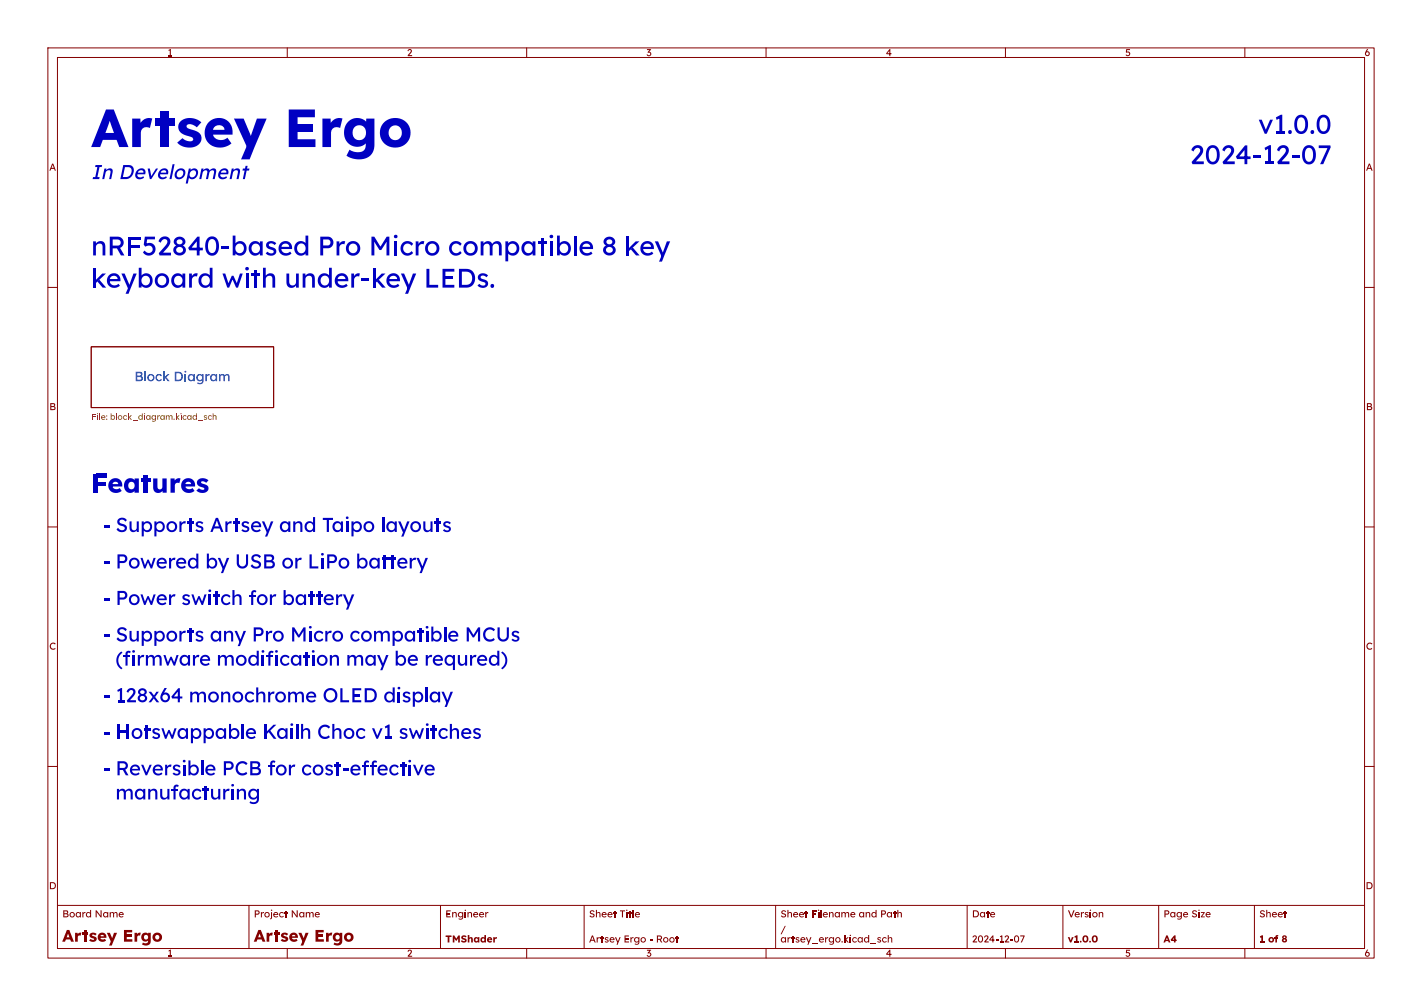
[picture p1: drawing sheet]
<svg xmlns="http://www.w3.org/2000/svg" width="297mm" height="210mm" viewBox="0 0 297 210" stroke-linecap="round" stroke-linejoin="round" font-family="sans-serif">
<defs><g id="words">
<text font-size="11.1" fill="#0000c2" x="19" y="36.8">Artsey Ergo</text>
<text font-size="5.6" fill="#0000c2" x="262.8" y="31">v1.0.0</text>
<text font-size="4.2" fill="#0000c2" x="21.6" y="136.2">- Supports</text>
<g font-size="3.5" fill="#840000">
<text x="13" y="197">Artsey Ergo</text>
<text x="53" y="197">Artsey Ergo</text>
</g>
<text font-size="2.8" fill="#006464" x="28.1" y="80.5">Block Diagram</text>
<g font-size="2.1" fill="#840000">
<text x="35" y="12.4">1</text>
<text x="85" y="12.4">2</text>
<text x="135" y="12.4">3</text>
<text x="185" y="12.4">4</text>
<text x="285" y="12.4">6</text>
<text x="10.3" y="36.3">A</text>
<text x="285.3" y="36.3">A</text>
<text x="10.3" y="86.3">B</text>
<text x="285.3" y="86.3">B</text>
<text x="10.3" y="136.3">C</text>
<text x="285.3" y="136.3">C</text>
<text x="10.2" y="186.3">D</text>
<text x="285.2" y="186.3">D</text>
<text x="93" y="197">TMShader</text>
<text x="123" y="197">Artsey Ergo - Root</text>
<text x="163" y="197">artsey_ergo.kicad_sch</text>
<text x="163" y="195">/</text>
<text x="203" y="197">2024-12-07</text>
<text x="223" y="197">v1.0.0</text>
<text x="243" y="197">A4</text>
<text x="263" y="197">1 of 8</text>
<text x="35" y="200.4">1</text>
<text x="85" y="200.4">2</text>
<text x="135" y="200.4">3</text>
<text x="185" y="200.4">4</text>
<text x="285" y="200.4">6</text>
</g>
</g></defs>
<path d="M10 10h277v190h-277zM12 12h273v186h-273zM60 10v2M110 10v2M160 10v2M210 10v2M260 10v2" fill="none" stroke="#840000" stroke-width=".21"/>
<path d="M235.2 10.3h.8v.2h-.6l-.1 .4a.45 .45 0 0 1 .7 0 .45 .45 0 0 1-.1 .7l-.6 .1-.2-.2 .1-.2a.33 .33 0 0 0 .5 .2 .33 .33 0 0 0 .1-.5 .33 .33 0 0 0-.5 0l-.2-.1z" fill="#840000"/>
<path d="M60 198v2M110 198v2M160 198v2M210 198v2M260 198v2" fill="none" stroke="#840000" stroke-width=".21"/>
<path d="M235.2 198.3h.8v.2h-.6l-.1 .4a.45 .45 0 0 1 .7 .1 .45 .45 0 0 1-.1 .6l-.6 .1-.2-.2 .1-.2a.33 .33 0 0 0 .5 .2 .33 .33 0 0 0 .1-.5 .33 .33 0 0 0-.5 0l-.2-.1z" fill="#840000"/>
<path d="M10 60h2M285 60h2M10 110h2M285 110h2M10 160h2M285 160h2M12 189h273" fill="none" stroke="#840000" stroke-width=".21"/>
<g fill="#840000">
<path d="M13.2 190l.9 .1 .2 .3-.2 .3a.42 .42 0 0 1 .2 .5 .42 .42 0 0 1-.5 .3h-.6v-.2h.7l.2-.2-.1-.2h-.6v.4h-.2v-.7h.7l.1-.2-.6-.1v.3h-.2z"/>
<path d="M14.7 190.5a.57 .57 0 0 1 .9 .2 .57 .57 0 0 1-.4 .8 .57 .57 0 0 1-.7-.5h.2a.34 .34 0 0 0 .5 .2 .34 .34 0 0 0 .1-.5 .34 .34 0 0 0-.6 .2l-.2 .1z"/>
<path d="M16 190.5l.3-.1 .4 .2v-.2h.2v1.1h-.2v-.2a.5 .5 0 0 1-.6 .2 .5 .5 0 0 1-.3-.5h.2a.34 .34 0 0 0 .5 .2 .34 .34 0 0 0 0-.5 .34 .34 0 0 0-.5 .2l-.2 .1z"/>
<path d="M17.2 190.4h.2v.4l.1-.3 .4-.1-.1 .2-.4 .2v.7h-.2z"/>
<path d="M18.1 190.5l.4-.1 .3 .1v-.5h.2v1.5h-.2v-.1a.51 .51 0 0 1-.6 .1 .51 .51 0 0 1-.3-.5h.3a.34 .34 0 0 0 .5 .2 .34 .34 0 0 0 0-.5 .34 .34 0 0 0-.5 .2l-.3 .1z"/>
<path d="M20 190h.2l.8 1.3v-1.3h.2v1.5h-.2l-.8-1.2v1.2h-.2z"/>
<path d="M21.7 190.5l.3-.1 .4 .2v-.2h.2v1.1h-.2v-.2a.5 .5 0 0 1-.6 .2 .5 .5 0 0 1-.3-.5h.2a.34 .34 0 0 0 .5 .2 .34 .34 0 0 0 .1-.5 .34 .34 0 0 0-.6 .2l-.2 .1z"/>
<path d="M22.9 190.4h.2v.3a.38 .38 0 0 1 .4-.3 .38 .38 0 0 1 .3 .3 .38 .38 0 0 1 .5-.3 .38 .38 0 0 1 .3 .4v.7h-.3v-.7l-.2-.2-.2 .1-.1 .8h-.2v-.8l-.3-.1-.2 .2v.7h-.2z"/>
<path d="M24.9 190.5a.53 .53 0 0 1 .7-.1 .53 .53 0 0 1 .2 .6h-.9v-.2l.7 .1a.36 .36 0 0 0-.5-.2 .36 .36 0 0 0-.1 .5 .36 .36 0 0 0 .5 .1l.2-.1 .1 .2a.59 .59 0 0 1-.8 0 .59 .59 0 0 1-.1-.9z"/>
</g>
<path d="M52 189v9" fill="none" stroke="#840000" stroke-width=".21"/>
<g fill="#840000">
<path d="M53.2 190h.6a.45 .45 0 0 1 .4 .5 .45 .45 0 0 1-.4 .4h-.4v.6h-.2v-.8h.7l.1-.2-.2-.2h-.4v.4h-.2z"/>
<path d="M54.5 190.4h.2v.4l.1-.3 .4-.1-.1 .2-.4 .2v.7h-.2z"/>
<path d="M55.4 190.5a.57 .57 0 0 1 .9 .2 .57 .57 0 0 1-.4 .8 .57 .57 0 0 1-.7-.5h.2a.34 .34 0 0 0 .6 .2 .34 .34 0 0 0 0-.6 .34 .34 0 0 0-.6 .3l-.2 .1z"/>
<path d="M56.6 190.4h.2v1.2l-.4 .3v-.1l.2-.2z"/>
<path d="M57.2 190.5a.53 .53 0 0 1 .6-.1 .53 .53 0 0 1 .3 .6h-.9v-.2l.7 .1a.36 .36 0 0 0-.5-.2 .36 .36 0 0 0-.1 .5 .36 .36 0 0 0 .5 .1l.2-.1 .1 .2a.59 .59 0 0 1-.9 0 .59 .59 0 0 1 0-.9z"/>
<path d="M58.5 190.5l.5-.1 .3 .2-.1 .2a.36 .36 0 0 0-.6-.1 .36 .36 0 0 0 0 .5 .36 .36 0 0 0 .6 0l.1 .1a.57 .57 0 0 1-.9 .1 .57 .57 0 0 1 .1-.9z"/>
<path d="M59.6 190.1h.2v1.4h-.2z"/>
<path d="M59.4 190.4h.7v.2h-.7z"/>
<path d="M60.9 190h.2l.9 1.3v-1.3h.2v1.5h-.2l-.9-1.2 .1 1.2h-.3z"/>
<path d="M62.6 190.5l.4-.1 .3 .2v-.2h.3v1.1h-.3v-.2a.5 .5 0 0 1-.5 .2 .5 .5 0 0 1-.3-.5h.2a.34 .34 0 0 0 .5 .2 .34 .34 0 0 0 0-.5 .34 .34 0 0 0-.5 .2l-.2 .1z"/>
<path d="M63.9 190.4h.2l-.1 .3a.38 .38 0 0 1 .4-.3 .38 .38 0 0 1 .4 .3 .38 .38 0 0 1 .4-.3 .38 .38 0 0 1 .3 .4v.7h-.2v-.7l-.2-.2-.3 .1v.8h-.2v-.8l-.3-.1-.2 .2v.7h-.2z"/>
<path d="M65.9 190.5a.53 .53 0 0 1 .6-.1 .53 .53 0 0 1 .3 .6h-.9l-.1-.2 .8 .1a.36 .36 0 0 0-.5-.2 .36 .36 0 0 0-.1 .5 .36 .36 0 0 0 .5 .1l.1-.1 .2 .2a.59 .59 0 0 1-.9 0 .59 .59 0 0 1 0-.9z"/>
<path d="M93.2 190h.9v.3h-.7v1h.7v.2h-.9z"/>
<path d="M93.3 190.6h.7v.3h-.7z"/>
<path d="M94.4 190.4h.3l-.1 .3a.4 .4 0 0 1 .5-.3 .4 .4 0 0 1 .3 .4v.7h-.2v-.8l-.3-.1-.2 .1v.8h-.3z"/>
<path d="M95.8 190.5l.4-.1 .3 .2v-.2h.3v1a.59 .59 0 0 1-.4 .6 .59 .59 0 0 1-.6-.1v-.2a.4 .4 0 0 0 .5 .1 .4 .4 0 0 0 .2-.5 .51 .51 0 0 1-.6 .2 .51 .51 0 0 1-.3-.5h.2a.35 .35 0 0 0 .6 .3 .35 .35 0 0 0 0-.6 .35 .35 0 0 0-.6 .2l-.2 .1z"/>
<path d="M97.1 190.4h.2v1.1h-.2z"/>
<path d="M97.6 190.4h.3l-.1 .3a.4 .4 0 0 1 .5-.3 .4 .4 0 0 1 .3 .4v.7h-.2v-.8l-.3-.1-.2 .1v.8h-.3z"/>
<path d="M99 190.5a.53 .53 0 0 1 .6-.1 .53 .53 0 0 1 .3 .6h-.9l-.1-.2 .8 .1a.36 .36 0 0 0-.5-.2 .36 .36 0 0 0-.2 .5 .36 .36 0 0 0 .6 .1l.1-.1 .1 .2a.59 .59 0 0 1-.8 0 .59 .59 0 0 1 0-.9z"/>
<path d="M100.2 190.5a.53 .53 0 0 1 .6-.1 .53 .53 0 0 1 .3 .6h-.9v-.2l.7 .1a.36 .36 0 0 0-.5-.2 .36 .36 0 0 0-.1 .5 .36 .36 0 0 0 .5 .1l.2-.1 .1 .2a.59 .59 0 0 1-.9 0 .59 .59 0 0 1 0-.9z"/>
<path d="M101.3 190.4h.3v.4l.1-.3 .3-.1v.2l-.4 .2v.7h-.3z"/>
<path d="M103 195.6h.3l.1 .4v-.3l.4-.1-.1 .4-.3 .1v.7h-.4z"/>
<circle cx="56.7" cy="190" r=".14"/>
<circle cx="97.2" cy="190" r=".14"/>
</g>
<path d="M92 189v9M122 189v9M162 189v9" fill="none" stroke="#840000" stroke-width=".21"/>
<g fill="#840000">
<path d="M123.3 190.1a.61 .61 0 0 1 .9 .2l-.2 .1a.28 .28 0 0 0-.3-.2 .28 .28 0 0 0-.2 .4 .51 .51 0 0 1 .7 .7 .51 .51 0 0 1-.9 .1l-.2-.2 .2-.1a.31 .31 0 0 0 .3 .3 .31 .31 0 0 0 .3-.5 .51 .51 0 0 1-.6-.2 .51 .51 0 0 1 0-.6z"/>
<path d="M124.5 190h.2l-.1 .7a.4 .4 0 0 1 .5-.3 .4 .4 0 0 1 .3 .4v.7h-.2v-.8l-.2-.1-.3 .1v.8h-.2z"/>
<path d="M125.8 190.5a.53 .53 0 0 1 .6-.1 .53 .53 0 0 1 .3 .6h-.9v-.2l.7 .1a.36 .36 0 0 0-.5-.2 .36 .36 0 0 0-.1 .5 .36 .36 0 0 0 .5 .1l.2-.1 .1 .2a.59 .59 0 0 1-.9 0 .59 .59 0 0 1 0-.9z"/>
<path d="M127 190.5a.53 .53 0 0 1 .7-.1 .53 .53 0 0 1 .2 .6h-.9v-.2l.7 .1a.36 .36 0 0 0-.5-.2 .36 .36 0 0 0-.1 .5 .36 .36 0 0 0 .5 .1l.2-.1 .1 .2a.59 .59 0 0 1-.8 0 .59 .59 0 0 1-.1-.9z"/>
<path d="M128.3 190.1h.2v1.4h-.2z"/>
<path d="M128.1 190.4h.7v.2h-.7z"/>
<path d="M129.5 190h1v.3h-.4v1.2h-.2v-1.2h-.4z"/>
<path d="M130.8 190.4h.2v1.1h-.2z"/>
<path d="M131.5 190.1h.2v1.4h-.2z"/>
<path d="M131.3 190.4h.7v.2h-.7z"/>
<path d="M132.2 190h.2v1.5h-.2z"/>
<path d="M132.8 190.5a.53 .53 0 0 1 .6-.1 .53 .53 0 0 1 .3 .6h-.9l-.1-.2 .7 .1a.36 .36 0 0 0-.5-.2 .36 .36 0 0 0-.1 .5 .36 .36 0 0 0 .6 .1l.1-.1 .1 .2a.59 .59 0 0 1-.8 0 .59 .59 0 0 1 0-.9z"/>
<path d="M184.4 195.8l.5-.2 .3 .2-.1 .2a.36 .36 0 0 0-.6-.1 .36 .36 0 0 0 0 .6 .36 .36 0 0 0 .6-.1l.1 .2a.57 .57 0 0 1-.8 0 .57 .57 0 0 1 0-.8z"/>
<path d="M185.4 195.2h.2v.7a.4 .4 0 0 1 .5-.3 .4 .4 0 0 1 .3 .5v.7h-.3v-.9l-.2-.1-.3 .2v.8h-.2z"/>
<path d="M163.3 190.1a.61 .61 0 0 1 .9 .2l-.2 .1a.28 .28 0 0 0-.3-.2 .28 .28 0 0 0-.2 .4 .51 .51 0 0 1 .7 .7 .51 .51 0 0 1-.9 .1l-.2-.2 .2-.1a.31 .31 0 0 0 .3 .3 .31 .31 0 0 0 .3-.5 .51 .51 0 0 1-.6-.2 .51 .51 0 0 1 0-.6z"/>
<path d="M164.5 190h.2l-.1 .7a.4 .4 0 0 1 .5-.3 .4 .4 0 0 1 .3 .4v.7h-.2v-.8l-.2-.1-.3 .1v.8h-.2z"/>
<path d="M165.8 190.5a.53 .53 0 0 1 .6-.1 .53 .53 0 0 1 .3 .6h-.9v-.2l.7 .1a.36 .36 0 0 0-.5-.2 .36 .36 0 0 0-.1 .5 .36 .36 0 0 0 .5 .1l.2-.1 .1 .2a.59 .59 0 0 1-.9 0 .59 .59 0 0 1 0-.9z"/>
<path d="M167 190.5a.53 .53 0 0 1 .7-.1 .53 .53 0 0 1 .2 .6h-.9v-.2l.7 .1a.36 .36 0 0 0-.5-.2 .36 .36 0 0 0-.1 .5 .36 .36 0 0 0 .5 .1l.2-.1 .1 .2a.59 .59 0 0 1-.8 0 .59 .59 0 0 1-.1-.9z"/>
<path d="M168.3 190.1h.2v1.4h-.2z"/>
<path d="M168.1 190.4h.7v.2h-.7z"/>
<path d="M169.6 190h.2v1.5h-.2z"/>
<path d="M169.7 190.7h.8v.2h-.8z"/>
<path d="M169.7 190h.9v.3h-.9z"/>
<path d="M170.9 190.4h.2v1.1h-.2z"/>
<path d="M171.4 190h.2v1.5h-.2z"/>
<path d="M172 190.5a.53 .53 0 0 1 .6-.1 .53 .53 0 0 1 .3 .6h-.9v-.2l.7 .1a.36 .36 0 0 0-.5-.2 .36 .36 0 0 0-.1 .5 .36 .36 0 0 0 .5 .1l.2-.1 .1 .2a.59 .59 0 0 1-.9 0 .59 .59 0 0 1 0-.9z"/>
<path d="M173.1 190.4h.3l-.1 .3a.4 .4 0 0 1 .5-.3 .4 .4 0 0 1 .3 .4v.7h-.2v-.8l-.2-.1-.3 .1v.8h-.3z"/>
<path d="M174.5 190.5l.3-.1 .4 .2v-.2h.2v1.1h-.2v-.2a.5 .5 0 0 1-.6 .2 .5 .5 0 0 1-.3-.5h.2a.33 .33 0 0 0 .5 .2 .33 .33 0 0 0 .1-.5 .33 .33 0 0 0-.6 .2l-.2 .1z"/>
<path d="M175.7 190.4h.2v.3a.38 .38 0 0 1 .4-.3 .38 .38 0 0 1 .3 .3 .37 .37 0 0 1 .5-.3 .37 .37 0 0 1 .3 .4v.7h-.3v-.7l-.2-.2-.2 .1v.8h-.3v-.8l-.3-.1-.2 .2v.7h-.2z"/>
<path d="M177.7 190.5a.53 .53 0 0 1 .7-.1 .53 .53 0 0 1 .3 .6h-1v-.2l.7 .1a.36 .36 0 0 0-.5-.2 .36 .36 0 0 0-.1 .5 .36 .36 0 0 0 .5 .1l.2-.1 .1 .2a.59 .59 0 0 1-.8 0 .59 .59 0 0 1-.1-.9z"/>
<path d="M179.6 190.5l.3-.1 .4 .2v-.2h.2v1.1h-.2v-.2a.5 .5 0 0 1-.6 .2 .5 .5 0 0 1-.3-.5h.2a.34 .34 0 0 0 .5 .2 .34 .34 0 0 0 0-.5 .34 .34 0 0 0-.5 .2l-.2 .1z"/>
<path d="M180.8 190.4h.2v.3a.4 .4 0 0 1 .5-.3 .4 .4 0 0 1 .3 .4v.7h-.3v-.8l-.2-.1-.3 .1v.8h-.2z"/>
<path d="M182.1 190.5l.4-.1 .4 .1v-.5h.2v1.5h-.2v-.1a.51 .51 0 0 1-.6 .1 .51 .51 0 0 1-.3-.5h.2a.34 .34 0 0 0 .5 .2 .34 .34 0 0 0 0-.5 .34 .34 0 0 0-.5 .2l-.2 .1z"/>
<path d="M184 190h.6a.45 .45 0 0 1 .5 .5 .45 .45 0 0 1-.5 .4h-.3v.6h-.3v-.8h.7l.1-.2-.1-.2h-.4v.4h-.3z"/>
<path d="M185.4 190.5l.3-.1 .4 .2v-.2h.2v1.1h-.2v-.2a.5 .5 0 0 1-.6 .2 .5 .5 0 0 1-.3-.5h.2a.34 .34 0 0 0 .5 .2 .34 .34 0 0 0 .1-.5 .34 .34 0 0 0-.6 .2l-.2 .1z"/>
<path d="M186.7 190.1h.3v1.4h-.3z"/>
<path d="M186.5 190.4h.7v.2h-.7z"/>
<path d="M187.4 190h.2v.7a.4 .4 0 0 1 .5-.3 .4 .4 0 0 1 .3 .4v.7h-.2l-.1-.8-.2-.1-.2 .1-.1 .8h-.2z"/>
<circle cx="130.9" cy="190" r=".14"/>
<circle cx="171" cy="190" r=".14"/>
</g>
<path d="M202 189v9" fill="none" stroke="#840000" stroke-width=".21"/>
<g fill="#840000">
<path d="M203.2 190h.6a.74 .74 0 0 1 .7 .8 .74 .74 0 0 1-.7 .7h-.6v-.2h.6a.52 .52 0 0 0 .4-.5 .52 .52 0 0 0-.4-.6h-.4v1.1h-.2z"/>
<path d="M204.8 190.5l.4-.1 .3 .2v-.2h.2v1.1h-.2v-.2a.5 .5 0 0 1-.6 .2 .5 .5 0 0 1-.2-.6h.2a.34 .34 0 0 0 .5 .3 .34 .34 0 0 0 0-.5 .34 .34 0 0 0-.5 .2h-.2z"/>
<path d="M206.2 190.1h.2v1.4h-.2z"/>
<path d="M206 190.4h.7v.2h-.7z"/>
<path d="M206.9 190.5a.53 .53 0 0 1 .7-.1 .53 .53 0 0 1 .2 .6h-.9v-.2l.7 .1a.36 .36 0 0 0-.5-.2 .36 .36 0 0 0-.1 .5 .36 .36 0 0 0 .5 .1l.2-.1 .1 .2a.59 .59 0 0 1-.8 0 .59 .59 0 0 1-.1-.9z"/>
</g>
<path d="M222 189v9M242 189v9" fill="none" stroke="#840000" stroke-width=".21"/>
<g fill="#840000">
<path d="M223.1 190h.2l.4 1.3 .5-1.3h.3l-.6 1.5h-.3z"/>
<path d="M224.6 190.5a.53 .53 0 0 1 .6-.1 .53 .53 0 0 1 .3 .6h-.9v-.2l.7 .1a.36 .36 0 0 0-.5-.2 .36 .36 0 0 0-.1 .5 .36 .36 0 0 0 .5 .1l.2-.1 .1 .2a.59 .59 0 0 1-.9 0 .59 .59 0 0 1 0-.9z"/>
<path d="M225.8 190.4h.2v.3l.1-.2 .3-.1v.2l-.4 .2v.7h-.2z"/>
<path d="M226.6 190.5l.4-.1 .4 .2h-.2a.2 .2 0 0 0-.3-.1 .2 .2 0 0 0-.1 .3 .2 .2 0 0 0 .3 .1 .39 .39 0 0 1 .1 .6 .39 .39 0 0 1-.6-.1l.1-.2 .3 .1 .2-.1a.58 .58 0 0 1-.6-.7z"/>
<path d="M227.6 190.4h.3v1.1h-.3z"/>
<path d="M228.3 190.5a.57 .57 0 0 1 .9 .2 .57 .57 0 0 1-.4 .8 .57 .57 0 0 1-.7-.6h.2a.34 .34 0 0 0 .6 .3 .34 .34 0 0 0 0-.6 .34 .34 0 0 0-.6 .3h-.2z"/>
<path d="M229.5 190.4h.2v.2a.4 .4 0 0 1 .4-.2 .4 .4 0 0 1 .3 .4v.7h-.2v-.8l-.2-.1-.3 .1v.8h-.2z"/>
<circle cx="227.7" cy="190" r=".14"/>
</g>
<path d="M262 189v9" fill="none" stroke="#840000" stroke-width=".21"/>
<g fill="#840000">
<path d="M243.2 190h.6a.45 .45 0 0 1 .4 .5 .45 .45 0 0 1-.4 .4h-.4v.6h-.2v-.8h.7l.1-.2-.2-.2-.4-.1v.5h-.2z"/>
<path d="M244.6 190.5l.3-.1 .4 .2v-.2h.2v1.1h-.2v-.2a.5 .5 0 0 1-.6 .2 .5 .5 0 0 1-.3-.6h.2a.34 .34 0 0 0 .5 .3 .34 .34 0 0 0 0-.5 .34 .34 0 0 0-.5 .2h-.2z"/>
<path d="M245.9 190.5l.4-.1 .3 .1v-.1h.3v1a.59 .59 0 0 1-.4 .6 .59 .59 0 0 1-.6-.1v-.2a.4 .4 0 0 0 .5 .1 .4 .4 0 0 0 .2-.5 .51 .51 0 0 1-.6 .2 .51 .51 0 0 1-.3-.6h.2a.35 .35 0 0 0 .6 .3 .35 .35 0 0 0 0-.6 .35 .35 0 0 0-.6 .3h-.2z"/>
<path d="M247.2 190.5a.53 .53 0 0 1 .7-.1 .53 .53 0 0 1 .2 .6h-.9v-.2l.7 .1a.36 .36 0 0 0-.5-.2 .36 .36 0 0 0-.1 .5 .36 .36 0 0 0 .5 .1l.2-.1 .1 .2a.59 .59 0 0 1-.8 0 .59 .59 0 0 1-.1-.9z"/>
<path d="M249.1 190.1a.61 .61 0 0 1 .9 .2l-.2 .1a.28 .28 0 0 0-.3-.2 .28 .28 0 0 0-.1 .4 .51 .51 0 0 1 .6 .7 .51 .51 0 0 1-.9 .1l-.2-.2 .2-.1a.31 .31 0 0 0 .3 .3 .31 .31 0 0 0 .3-.5 .51 .51 0 0 1-.6-.2 .51 .51 0 0 1 0-.6z"/>
<path d="M250.3 190.4h.2v1.1h-.2z"/>
<path d="M250.8 190.4h.8l-.5 .9h.5v.2h-.8l.6-.9h-.6z"/>
<path d="M252 190.5a.53 .53 0 0 1 .6-.1 .53 .53 0 0 1 .3 .6h-.9l-.1-.2 .7 .1a.36 .36 0 0 0-.5-.2 .36 .36 0 0 0-.1 .5 .36 .36 0 0 0 .5 .1l.2-.1 .1 .2a.59 .59 0 0 1-.8 0 .59 .59 0 0 1 0-.9z"/>
<path d="M263.3 190.1a.61 .61 0 0 1 .9 .2l-.2 .1a.28 .28 0 0 0-.3-.2 .28 .28 0 0 0-.2 .4 .51 .51 0 0 1 .7 .7 .51 .51 0 0 1-.9 .1l-.2-.2 .2-.1a.31 .31 0 0 0 .3 .3 .31 .31 0 0 0 .3-.5 .52 .52 0 0 1-.6-.2 .52 .52 0 0 1 0-.6z"/>
<path d="M264.5 189.9h.2l-.1 .7a.4 .4 0 0 1 .5-.2 .4 .4 0 0 1 .3 .4v.7h-.2v-.8l-.2-.1-.3 .1v.8h-.2z"/>
<path d="M265.8 190.5a.53 .53 0 0 1 .6-.1 .53 .53 0 0 1 .3 .6h-.9v-.2l.7 .1a.36 .36 0 0 0-.5-.2 .36 .36 0 0 0-.1 .5 .36 .36 0 0 0 .5 .1l.2-.1 .1 .2a.59 .59 0 0 1-.9 0 .59 .59 0 0 1 0-.9z"/>
<path d="M267 190.5a.53 .53 0 0 1 .7-.1 .53 .53 0 0 1 .2 .6h-.9v-.2l.7 .1a.36 .36 0 0 0-.5-.2 .36 .36 0 0 0-.1 .5 .36 .36 0 0 0 .5 .1l.2-.1 .1 .2a.59 .59 0 0 1-.8 0 .59 .59 0 0 1-.1-.9z"/>
<path d="M268.3 190.1h.2v1.4h-.2z"/>
<path d="M268.1 190.4h.7v.2h-.7z"/>
<circle cx="250.4" cy="190" r=".14"/>
</g>
<path d="M19 72.4h38.1v12.7h-38.1z" fill="none" stroke="#840000" stroke-width=".21"/>
<path d="M30.3 77.5v2.1M34.2 77.5v2.1" fill="none" stroke="#006464" stroke-width=".29"/>
<g fill="#006464">
<path d="M45.7 78.1h.3v.3a.51 .51 0 0 1 .5-.3 .51 .51 0 0 1 .5 .4l-.1-.1a.53 .53 0 0 1 .6-.3 .53 .53 0 0 1 .4 .6v.9h-.3v-.9a.33 .33 0 0 0-.3-.4 .33 .33 0 0 0-.3 .4v.9h-.3v-.9a.33 .33 0 0 0-.3-.4 .33 .33 0 0 0-.4 .4v.9h-.3z"/>
<circle cx="38.7" cy="77.6" r=".19"/>
</g>
<g fill="#725600">
<path d="M19.2 86.4h.2v1.2h-.2z"/>
<path d="M19.3 86.9h.7v.2h-.7z"/>
<path d="M19.3 86.4h.7v.2h-.7z"/>
<path d="M20.3 86.7h.2v.9h-.2z"/>
<path d="M20.7 86.3h.2v1.3h-.2z"/>
<path d="M21.2 86.8a.45 .45 0 0 1 .6-.1 .45 .45 0 0 1 .2 .5h-.8v-.1h.6a.32 .32 0 0 0-.4-.1 .32 .32 0 0 0-.1 .5 .32 .32 0 0 0 .5-.1l.2 .1a.5 .5 0 0 1-.7 0 .5 .5 0 0 1-.1-.7z"/>
<path d="M23.1 86.3h.2v.5a.45 .45 0 0 1 .6 .1 .45 .45 0 0 1 0 .6 .45 .45 0 0 1-.6 0l-.2 .1v-.4h.2a.29 .29 0 0 0 .4 .2 .29 .29 0 0 0 0-.5 .29 .29 0 0 0-.4 .2l-.2 .1z"/>
<path d="M24.2 86.3h.2v1.3h-.2z"/>
<path d="M24.7 86.8a.48 .48 0 0 1 .8 .1 .48 .48 0 0 1-.3 .7 .48 .48 0 0 1-.6-.4h.2a.29 .29 0 0 0 .4 .2 .29 .29 0 0 0 0-.5 .29 .29 0 0 0-.4 .2l-.2 .1z"/>
<path d="M25.8 86.8l.5-.1 .2 .2-.1 .1a.31 .31 0 0 0-.4-.1 .31 .31 0 0 0 0 .5 .31 .31 0 0 0 .4-.1l.1 .2a.48 .48 0 0 1-.7 0 .48 .48 0 0 1 0-.7z"/>
<path d="M26.9 87.1l.4-.4h.3l-.7 .6z"/>
<path d="M26.7 86.3h.2v1.3h-.2z"/>
<path d="M27 87.2l.1-.1 .5 .5h-.3z"/>
<path d="M27.7 87.8h1v.1h-1z"/>
<path d="M29 86.8l.3-.1 .3 .1v-.5h.2v1.3h-.2v-.1a.43 .43 0 0 1-.5 .1 .43 .43 0 0 1-.2-.4h.2a.29 .29 0 0 0 .4 .2 .29 .29 0 0 0 0-.5 .29 .29 0 0 0-.4 .2l-.2 .1z"/>
<path d="M30.1 86.7h.2v.9h-.2z"/>
<path d="M30.6 86.8l.3-.1 .3 .1v-.1h.2v.9h-.2v-.1a.42 .42 0 0 1-.5 .1 .42 .42 0 0 1-.2-.4h.2a.28 .28 0 0 0 .4 .2 .28 .28 0 0 0 0-.5 .28 .28 0 0 0-.4 .2l-.2 .1z"/>
<path d="M31.8 86.8l.8-.1v.9a.5 .5 0 0 1-.3 .4 .5 .5 0 0 1-.6-.1l.1-.1a.34 .34 0 0 0 .4 .1 .34 .34 0 0 0 .2-.4 .43 .43 0 0 1-.5 .1 .43 .43 0 0 1-.3-.4h.2a.3 .3 0 0 0 .5 .2 .3 .3 0 0 0 0-.5 .3 .3 0 0 0-.5 .2l-.2 .1z"/>
<path d="M32.8 86.7h.2v.3l.1-.2 .3-.1v.2l-.4 .1v.6h-.2z"/>
<path d="M33.6 86.8l.3-.1 .3 .1v-.1h.2v.9h-.2v-.1a.42 .42 0 0 1-.5 .1 .42 .42 0 0 1-.2-.4h.1a.28 .28 0 0 0 .5 .2 .28 .28 0 0 0 0-.5 .28 .28 0 0 0-.5 .2l-.1 .1z"/>
<path d="M34.6 86.7h.2v.2a.32 .32 0 0 1 .3-.2 .32 .32 0 0 1 .3 .2 .31 .31 0 0 1 .3-.2 .31 .31 0 0 1 .3 .3v.6h-.2v-.6l-.1-.2-.3 .2v.6h-.2v-.6l-.1-.2-.3 .2v.6h-.2z"/>
<path d="M36.8 87.1l.5-.4h.2l-.7 .6z"/>
<path d="M36.7 86.3h.2v1.3h-.2z"/>
<path d="M37 87.2l.1-.1 .4 .5h-.2z"/>
<path d="M37.7 86.7h.2v.9h-.2z"/>
<path d="M38.3 86.8l.4-.1 .3 .2-.1 .1a.31 .31 0 0 0-.5-.1 .31 .31 0 0 0 0 .5 .31 .31 0 0 0 .5-.1l.1 .2a.48 .48 0 0 1-.7 0 .48 .48 0 0 1 0-.7z"/>
<path d="M39.2 86.8l.3-.1 .3 .1v-.1h.2v.9h-.2v-.1a.42 .42 0 0 1-.5 .1 .42 .42 0 0 1-.2-.4h.2a.28 .28 0 0 0 .4 .2 .28 .28 0 0 0 0-.5 .28 .28 0 0 0-.4 .2l-.2 .1z"/>
<path d="M40.3 86.8l.3-.1 .4 .1v-.5h.1v1.3h-.1v-.1a.43 .43 0 0 1-.5 .1 .43 .43 0 0 1-.3-.4h.2a.29 .29 0 0 0 .4 .2 .29 .29 0 0 0 0-.5 .29 .29 0 0 0-.4 .2l-.2 .1z"/>
<path d="M41.4 87.8h1v.1h-1z"/>
<path d="M42.6 86.8l.3-.1 .4 .1-.2 .1a.17 .17 0 0 0-.3-.1 .17 .17 0 0 0 0 .2 .17 .17 0 0 0 .2 .1 .34 .34 0 0 1 .1 .6 .34 .34 0 0 1-.5-.2l.1-.1a.19 .19 0 0 0 .3 .1 .19 .19 0 0 0 .1-.3 .19 .19 0 0 0-.3 0l-.2-.2z"/>
<path d="M43.5 86.8l.5-.1 .2 .2-.1 .1a.31 .31 0 0 0-.4-.1 .31 .31 0 0 0 0 .5 .31 .31 0 0 0 .4-.1l.1 .2a.48 .48 0 0 1-.7 0 .48 .48 0 0 1 0-.7z"/>
<path d="M44.4 86.3h.2v.6a.34 .34 0 0 1 .4-.2 .34 .34 0 0 1 .2 .4v.5h-.2v-.7l-.2-.1-.2 .2v.6h-.2z"/>
<circle cx="20.4" cy="86.4" r=".12"/>
<circle cx="22.3" cy="87.5" r=".13"/>
<circle cx="22.3" cy="86.8" r=".13"/>
<circle cx="30.2" cy="86.4" r=".12"/>
<circle cx="36.4" cy="87.5" r=".13"/>
<circle cx="37.8" cy="86.4" r=".12"/>
</g>
<g fill="#0000c2">
<path d="M21.8 160.4h1.2v.5h-1.2z"/>
<path d="M21.8 152.8h1.2v.4h-1.2z"/>
<path d="M21.8 124.9h1.2v.4h-1.2z"/>
<path d="M21.8 145.2h1.2v.4h-1.2z"/>
<path d="M262.9 25h.6l.9 2.2h-.1l1-2.2h.6l-1.3 2.9h-.5z"/>
<path d="M266.5 24.5l1-.6h.3v3.7h-.6v-3.1l.2 .1-.8 .4z"/>
<path d="M270.8 24.3a1.44 1.44 0 0 1 1.7-.1 1.44 1.44 0 0 1 .7 1.5 1.67 1.67 0 0 1-1.9 2.2 1.92 1.92 0 0 1-1-1.9h.6a1.02 1.02 0 0 0 .2 1 1.02 1.02 0 0 0 1.1 .3 2.16 2.16 0 0 0-.1-2.7 1.04 1.04 0 0 0-1.2 1.4h-.6l.1-.9z"/>
<path d="M275.5 24.3a1.44 1.44 0 0 1 1.7-.1 1.44 1.44 0 0 1 .7 1.5 1.67 1.67 0 0 1-1.9 2.2 1.92 1.92 0 0 1-1-1.9h.6a1.02 1.02 0 0 0 .2 1 1.02 1.02 0 0 0 1 .3 2.17 2.17 0 0 0 0-2.7 1.04 1.04 0 0 0-1.2 1.4h-.6l.2-1.1z"/>
<path d="M249.3 30.6a1.24 1.24 0 0 1 1.8 .1 1.24 1.24 0 0 1-.3 1.8l-1.2 1.4-.1-.2h1.9v.6h-2.3l-.2-.5 1.4-1.6a.7 .7 0 0 0 .4-.8 .7 .7 0 0 0-.8-.5l-.6 .7-.5-.3z"/>
<path d="M252.4 30.7a1.44 1.44 0 0 1 1.7-.2 1.44 1.44 0 0 1 .6 1.6 1.67 1.67 0 0 1-1.8 2.2 1.92 1.92 0 0 1-1-2h.5a1.02 1.02 0 0 0 .3 1.1 1.02 1.02 0 0 0 1 .3 2.17 2.17 0 0 0-.1-2.8 1.04 1.04 0 0 0-1.2 1.4h-.5l.1-.8z"/>
<path d="M255.7 30.6a1.24 1.24 0 0 1 1.9 .1 1.24 1.24 0 0 1-.3 1.8l-1.2 1.4-.1-.2h1.9v.6h-2.4l-.2-.5 1.4-1.6a.7 .7 0 0 0 .4-.8 .7 .7 0 0 0-.7-.5l-.6 .7-.5-.3z"/>
<path d="M260 30.4h.5v3.9h-.6v-3.2h.2l-1.3 1.6h2.4v.5h-2.8l-.3-.5z"/>
<path d="M264.1 30.9l1.1-.6h.3v3.7h-.7v-3.2l.3 .2-.8 .4z"/>
<path d="M264.2 33.7h1.9v.6h-1.9z"/>
<path d="M267.1 30.6a1.24 1.24 0 0 1 1.9 .1 1.24 1.24 0 0 1-.3 1.8l-1.2 1.4-.1-.2h1.9v.6h-2.3l-.2-.5 1.4-1.6a.7 .7 0 0 0 .4-.8 .7 .7 0 0 0-.8-.5l-.6 .7-.5-.3z"/>
<path d="M272.5 30.7a1.44 1.44 0 0 1 1.7-.2 1.44 1.44 0 0 1 .6 1.6 1.67 1.67 0 0 1-1.8 2.2 1.92 1.92 0 0 1-1-2h.5a1.02 1.02 0 0 0 .2 1.1 1.02 1.02 0 0 0 1.1 .3 2.16 2.16 0 0 0-.1-2.8 1.04 1.04 0 0 0-1.2 1.4h-.5l.1-.8z"/>
<path d="M275.4 30.4h2.5v.3l-1.5 3.6h-.7l1.6-3.6 .1 .2h-2z"/>
<path d="M19.5 50.4h.5l-.1 .7a1.07 1.07 0 0 1 1.3-.8 1.07 1.07 0 0 1 .8 1.2v1.8h-.6v-1.7a.7 .7 0 0 0-.7-.8 .7 .7 0 0 0-.7 .7v1.8h-.5z"/>
<path d="M22.9 49.4h1.7a1.22 1.22 0 0 1 1.2 1 1.22 1.22 0 0 1-.7 1.4l.9 1.5h-.7l-.9-1.4h-.9v1.4h-.6v-2h1.8a.65 .65 0 0 0 .5-.8 .65 .65 0 0 0-.7-.5h-1v1.3h-.6z"/>
<path d="M26.8 49.4h.6v3.9h-.6z"/>
<path d="M27.1 51.1h2v.6h-2z"/>
<path d="M27.1 49.4h2.3v.6h-2.3z"/>
<path d="M30.3 49.4h2.1v.6h-1.8l.1-.1-.1 1.2-.2-.2a1.36 1.36 0 0 1 1.9 .4 1.36 1.36 0 0 1-.4 1.9 1.36 1.36 0 0 1-1.8-.3l-.2-.2 .3-.4a.83 .83 0 0 0 1.3 .4 .83 .83 0 0 0-.2-1.4l-1 .2-.3-.4z"/>
<path d="M33.5 49.7a1.24 1.24 0 0 1 1.9 .1 1.24 1.24 0 0 1-.3 1.8l-1.2 1.3-.1-.2h1.9v.6h-2.4l-.1-.4 1.4-1.6a.7 .7 0 0 0 .4-.9 .7 .7 0 0 0-.8-.5l-.6 .8-.5-.3z"/>
<path d="M36.6 49.8a1.17 1.17 0 0 1 1.5-.3 1.17 1.17 0 0 1 .5 1.5l-.4 .2a1.16 1.16 0 0 1 .5 1.6 1.16 1.16 0 0 1-1.6 .5 1.15 1.15 0 0 1-.9-1.1h.6a.68 .68 0 0 0 1 .6 .68 .68 0 0 0 .1-1.2 .73 .73 0 0 0-1.1 .6h-.6a1.06 1.06 0 0 1 .6-1l-.4-.2-.1-.5h.6a.58 .58 0 0 0 .8 .5 .58 .58 0 0 0 .1-1 .63 .63 0 0 0-.9 .5h-.6z"/>
<path d="M41.2 49.4h.5v3.9h-.6v-3.1h.1l-1.2 1.6 2.4-.1v.6h-2.8l-.3-.5z"/>
<path d="M43.4 49.7a1.44 1.44 0 0 1 1.7-.1 1.44 1.44 0 0 1 .6 1.5 1.67 1.67 0 0 1-1.8 2.2 1.92 1.92 0 0 1-1-1.9h.5a1.02 1.02 0 0 0 .2 1 1.02 1.02 0 0 0 1.1 .3 2.16 2.16 0 0 0-.1-2.7 1.04 1.04 0 0 0-1.2 1.4h-.5l.1-.9z"/>
<path d="M46.3 51.4h1.6v.6h-1.6z"/>
<path d="M48.6 49.2h.6v1.6a1.39 1.39 0 0 1 1.8-.2 1.39 1.39 0 0 1 .4 1.9 1.3 1.3 0 0 1-2.2 .4v.4h-.6v-1.5h.6a.95 .95 0 0 0 1.3 .9 .95 .95 0 0 0 .2-1.5 .9 .9 0 0 0-1-.3 .9 .9 0 0 0-.5 .9h-.6z"/>
<path d="M52.4 50.7a1.25 1.25 0 0 1 1.9 .1v-.4h.6v2.9h-.6v-.4a1.33 1.33 0 0 1-1.6 .4 1.33 1.33 0 0 1-.8-1.5h.6a.94 .94 0 0 0 1.3 .9 .94 .94 0 0 0 .3-1.5 .89 .89 0 0 0-1-.3 .89 .89 0 0 0-.6 .9h-.6l.1-.6z"/>
<path d="M55.8 50.7a1.38 1.38 0 0 1 1.9 .1l-.3 .4-.3-.2a.49 .49 0 0 0-.6-.2 .49 .49 0 0 0-.2 .6l.3 .2a.94 .94 0 0 1 1.1 1 .94 .94 0 0 1-1.3 .8l-.4-.1-.5-.4 .4-.4a.73 .73 0 0 0 1.3 0l-.1-.2-.4-.2a.96 .96 0 0 1-1-.4 .96 .96 0 0 1 .1-1z"/>
<path d="M58.6 50.8a1.4 1.4 0 0 1 1.7-.3 1.4 1.4 0 0 1 .7 1.5h-2.4l-.1-.5h2l-.1 .1a.88 .88 0 0 0-1.2-.7 .88 .88 0 0 0-.4 1.3 1.1 1.1 0 0 0 1.8 .3l.3 .4a1.58 1.58 0 0 1-2.2 .1 1.58 1.58 0 0 1-.1-2.2z"/>
<path d="M61.9 50.7a1.33 1.33 0 0 1 1.9 .1v-1.6h.6v4.1h-.6v-.4a1.36 1.36 0 0 1-1.6 .3 1.36 1.36 0 0 1-.7-1.3h.5a.94 .94 0 0 0 1.2 1 .94 .94 0 0 0 .6-1.4 .89 .89 0 0 0-1.1-.7 .89 .89 0 0 0-.7 1.1h-.5l.1-.7z"/>
<path d="M66.9 49.4h1.6a1.21 1.21 0 0 1 1.1 1.2 1.21 1.21 0 0 1-1.1 1.2h-1v1.5h-.6v-2.1h1.6a.63 .63 0 0 0 .5-.6 .63 .63 0 0 0-.5-.6h-1v1.2h-.6z"/>
<path d="M70.3 50.4h.6v.9a.91 .91 0 0 1 1.2-.9l-.2 .6a.76 .76 0 0 0-1 .7v1.6h-.6z"/>
<path d="M72.7 50.7a1.52 1.52 0 0 1 2.4 .4 1.52 1.52 0 0 1-.9 2.2 1.52 1.52 0 0 1-2-1.4h.6a.96 .96 0 0 0 1.4 .9 .96 .96 0 0 0 .2-1.6 .91 .91 0 0 0-1-.3 .91 .91 0 0 0-.6 1h-.6l.2-.7z"/>
<path d="M77.6 49.4h.6l1.4 2.3h-.3l1.5-2.3h.5v3.9h-.6l.1-3.3 .1 .2-1.3 2h-.3l-1.3-2 .1-.2 .1 3.3h-.6z"/>
<path d="M82.4 50.4h.5v2.9h-.5z"/>
<path d="M84.1 50.7a1.47 1.47 0 0 1 2.2 .2l-.3 .4a.97 .97 0 0 0-1.5-.2 .97 .97 0 0 0 0 1.5 .97 .97 0 0 0 1.5-.2l.3 .4a1.51 1.51 0 0 1-2.2 .2 1.51 1.51 0 0 1 0-2.3z"/>
<path d="M86.8 50.4h.6v.9a.91 .91 0 0 1 1.2-.9l-.1 .6a.76 .76 0 0 0-1.1 .7v1.6h-.6z"/>
<path d="M89.2 50.7a1.52 1.52 0 0 1 2.4 .4 1.52 1.52 0 0 1-.9 2.2 1.52 1.52 0 0 1-1.9-1.4h.6a.96 .96 0 0 0 1.3 .9 .96 .96 0 0 0 .3-1.6 .91 .91 0 0 0-1.1-.3 .91 .91 0 0 0-.5 1h-.6l.1-.7z"/>
<path d="M94.2 50.7a1.47 1.47 0 0 1 2.2 .2l-.3 .4a.97 .97 0 0 0-1.4-.2 .97 .97 0 0 0 0 1.5 .97 .97 0 0 0 1.4-.2l.3 .4a1.51 1.51 0 0 1-2.2 .2 1.51 1.51 0 0 1 0-2.3z"/>
<path d="M97.2 50.7a1.52 1.52 0 0 1 2.4 .4 1.52 1.52 0 0 1-.9 2.2 1.52 1.52 0 0 1-1.9-1.4h.6a.96 .96 0 0 0 1.3 .9 .96 .96 0 0 0 .3-1.6 .91 .91 0 0 0-1.1-.3 .91 .91 0 0 0-.5 1h-.6l.1-.7z"/>
<path d="M100.4 50.4h.6l-.1 .7a1.02 1.02 0 0 1 1-.8 1.02 1.02 0 0 1 .9 .8 1.01 1.01 0 0 1 1.6-.6l.2 .3 .2 .5v2h-.6v-1.7a.67 .67 0 0 0-.6-.7 .67 .67 0 0 0-.7 .7v1.7h-.6v-1.7a.66 .66 0 0 0-.7-.7 .66 .66 0 0 0-.6 .7v1.7h-.6z"/>
<path d="M105.6 50.4h.5v.4a1.4 1.4 0 0 1 1.9-.2 1.4 1.4 0 0 1 .4 1.9 1.3 1.3 0 0 1-2.3 .4v1.7h-.5v-2.7h.5a.94 .94 0 0 0 1.3 .8 .94 .94 0 0 0 .3-1.5 .9 .9 0 0 0-1-.3 .9 .9 0 0 0-.6 1h-.5z"/>
<path d="M109.3 50.7a1.25 1.25 0 0 1 1.9 .1v-.4h.6v2.9h-.6v-.4a1.33 1.33 0 0 1-1.5 .4 1.33 1.33 0 0 1-.8-1.5h.6a.94 .94 0 0 0 1.3 .9 .94 .94 0 0 0 .2-1.5 .89 .89 0 0 0-1-.3 .89 .89 0 0 0-.5 .9h-.6l.1-.6z"/>
<path d="M113 49.6h.6v3.7h-.6z"/>
<path d="M112.4 50.4h1.9v.5h-1.9z"/>
<path d="M114.9 50.4h.6v2.9h-.6z"/>
<path d="M116.3 49.2h.6v1.6a1.39 1.39 0 0 1 1.9-.2 1.39 1.39 0 0 1 .3 1.9 1.3 1.3 0 0 1-2.2 .4v.4h-.6v-1.5h.6a.95 .95 0 0 0 1.3 .9 .95 .95 0 0 0 .3-1.5 .9 .9 0 0 0-1.1-.3 .9 .9 0 0 0-.5 .9h-.6z"/>
<path d="M119.9 49.2h.6v4.1h-.6z"/>
<path d="M121.5 50.8a1.4 1.4 0 0 1 1.6-.3 1.4 1.4 0 0 1 .8 1.5h-2.4l-.2-.5h2.1l-.1 .1a.88 .88 0 0 0-1.2-.7 .88 .88 0 0 0-.4 1.3 1.1 1.1 0 0 0 1.8 .3l.2 .4a1.58 1.58 0 0 1-2.2 .1 1.58 1.58 0 0 1 0-2.2z"/>
<path d="M126.3 49.8a1.17 1.17 0 0 1 1.5-.3 1.17 1.17 0 0 1 .5 1.5l-.3 .2a1.16 1.16 0 0 1 .4 1.6 1.16 1.16 0 0 1-1.5 .5 1.15 1.15 0 0 1-.9-1.1h.6a.68 .68 0 0 0 .9 .6 .68 .68 0 0 0 .1-1.2 .73 .73 0 0 0-1 .6h-.6a1.06 1.06 0 0 1 .6-1l-.4-.2-.2-.5h.6a.58 .58 0 0 0 .9 .5 .58 .58 0 0 0 .1-1 .63 .63 0 0 0-1 .5h-.6z"/>
<path d="M131.4 51.8l1.4-1.4h.7l-2.1 2z"/>
<path d="M130.9 49.2h.5v4.1h-.5z"/>
<path d="M131.7 52l.4-.3 1.5 1.6h-.8z"/>
<path d="M134.2 50.8a1.4 1.4 0 0 1 1.6-.3 1.4 1.4 0 0 1 .8 1.5h-2.4l-.2-.5h2.1l-.1 .1a.88 .88 0 0 0-1.2-.7 .88 .88 0 0 0-.4 1.3 1.1 1.1 0 0 0 1.8 .3l.3 .4a1.58 1.58 0 0 1-2.3 .1 1.58 1.58 0 0 1 0-2.2z"/>
<path d="M136.8 50.4h.6l1 2.3 .1 .2-.1 .1 .9-2.6h.7l-1.7 4.2h-.7l.6-1.4v.5z"/>
<path d="M20 58.5l1.4-1.4h.7l-2.1 2z"/>
<path d="M19.5 55.9h.5v4.1h-.5z"/>
<path d="M20.3 58.8l.4-.4 1.5 1.6h-.8z"/>
<path d="M22.8 57.5a1.4 1.4 0 0 1 1.6-.3 1.4 1.4 0 0 1 .8 1.5h-2.4l-.2-.4h2.1h-.1a.88 .88 0 0 0-1.2-.7 .88 .88 0 0 0-.4 1.4 1.1 1.1 0 0 0 1.7 .2l.3 .4a1.58 1.58 0 0 1-2.2 .1 1.58 1.58 0 0 1 0-2.2z"/>
<path d="M25.4 57.1h.6l1 2.3 .1 .3h-.2l1-2.6h.7l-1.8 4.2h-.6l.6-1.3v.4z"/>
<path d="M29 55.9h.6v1.6a1.39 1.39 0 0 1 1.8-.1 1.39 1.39 0 0 1 .4 1.8 1.3 1.3 0 0 1-2.2 .5v.3h-.6v-1.4h.5a.95 .95 0 0 0 1.4 .9 .95 .95 0 0 0 .2-1.6 .9 .9 0 0 0-1-.3 .9 .9 0 0 0-.6 1h-.5z"/>
<path d="M32.8 57.4a1.52 1.52 0 0 1 2.4 .4 1.52 1.52 0 0 1-.9 2.2 1.52 1.52 0 0 1-2-1.4h.6a.96 .96 0 0 0 1.4 .9 .96 .96 0 0 0 .2-1.6 .91 .91 0 0 0-1-.3 .91 .91 0 0 0-.6 1h-.6l.1-.6z"/>
<path d="M36.2 57.4a1.25 1.25 0 0 1 1.9 .2v-.5h.6v2.9h-.6v-.4a1.33 1.33 0 0 1-1.6 .4 1.33 1.33 0 0 1-.7-1.4h.6a.94 .94 0 0 0 1.3 .9 .94 .94 0 0 0 .2-1.6 .89 .89 0 0 0-1-.3 .89 .89 0 0 0-.5 1h-.6l.1-.6z"/>
<path d="M39.5 57.1h.6v.9a.91 .91 0 0 1 1.2-.9l-.2 .6a.76 .76 0 0 0-1 .7v1.6h-.6z"/>
<path d="M41.9 57.4a1.33 1.33 0 0 1 1.9 .1v-1.6h.6v4.1h-.6v-.4a1.36 1.36 0 0 1-1.6 .4 1.36 1.36 0 0 1-.7-1.4h.5a.94 .94 0 0 0 1.2 1 .94 .94 0 0 0 .6-1.4 .89 .89 0 0 0-1.1-.6 .89 .89 0 0 0-.7 1h-.5l.1-.6z"/>
<path d="M46.5 57.1h.5l.8 2.2h-.2l.8-1.7h.4l.7 1.7h-.1l.7-2.2h.6l-1 2.9h-.4l-.8-1.8h.1l-.7 1.8h-.4z"/>
<path d="M51.3 57.1h.6v2.9h-.6z"/>
<path d="M53.1 56.4h.6v3.6h-.6z"/>
<path d="M52.5 57.1h1.9v.6h-1.9z"/>
<path d="M54.9 55.9h.6l-.1 1.9a1.07 1.07 0 0 1 1.3-.7 1.07 1.07 0 0 1 .8 1.2v1.7h-.6v-1.7a.7 .7 0 0 0-.7-.7 .7 .7 0 0 0-.7 .7v1.7h-.6z"/>
<path d="M59.8 57.1h.6v1.7a.72 .72 0 0 0 .7 .8 .72 .72 0 0 0 .7-.7v-1.8h.6v2.9h-.6l.1-.6a1.08 1.08 0 0 1-1.2 .7 1.08 1.08 0 0 1-.9-1.2z"/>
<path d="M63.2 57.1h.6l-.1 .7a1.07 1.07 0 0 1 1.2-.7 1.07 1.07 0 0 1 .9 1.2v1.7h-.6v-1.7a.7 .7 0 0 0-.7-.7 .7 .7 0 0 0-.7 .7v1.7h-.6z"/>
<path d="M66.8 57.4a1.33 1.33 0 0 1 1.9 .1v-1.6h.6v4.1h-.6v-.4a1.36 1.36 0 0 1-1.5 .4 1.36 1.36 0 0 1-.8-1.4h.6a.93 .93 0 0 0 1.1 1 .93 .93 0 0 0 .6-1.4 .89 .89 0 0 0-1.1-.6 .89 .89 0 0 0-.6 1h-.6l.1-.6z"/>
<path d="M70.3 57.5a1.4 1.4 0 0 1 1.7-.3 1.4 1.4 0 0 1 .7 1.5h-2.4l-.1-.4h2a.88 .88 0 0 0-1.2-.7 .88 .88 0 0 0-.4 1.4 1.1 1.1 0 0 0 1.7 .2l.3 .4a1.58 1.58 0 0 1-2.2 .1 1.58 1.58 0 0 1-.1-2.2z"/>
<path d="M73.4 57.1h.6v.9a.91 .91 0 0 1 1.2-.9l-.2 .6a.76 .76 0 0 0-1 .7v1.6h-.6z"/>
<path d="M75.5 58.2h1.6v.5h-1.6z"/>
<path d="M78.3 58.5l1.4-1.4h.8l-2.1 2z"/>
<path d="M77.8 55.9h.6v4.1h-.6z"/>
<path d="M78.7 58.8l.4-.4 1.5 1.6h-.8z"/>
<path d="M81.1 57.5a1.4 1.4 0 0 1 1.7-.3 1.4 1.4 0 0 1 .7 1.5h-2.4l-.1-.4h2a.88 .88 0 0 0-1.2-.7 .88 .88 0 0 0-.5 1.4 1.1 1.1 0 0 0 1.8 .2l.3 .4a1.58 1.58 0 0 1-2.2 .1 1.58 1.58 0 0 1-.1-2.2z"/>
<path d="M83.7 57.1h.7l1 2.3 .1 .3h-.2l.9-2.6h.7l-1.7 4.2h-.6l.6-1.3v.4z"/>
<path d="M89.1 56.1h.6v3.4h1.8v.5h-2.4z"/>
<path d="M92.4 56.1h2.5v.6h-1.9v2.8h1.9v.5h-2.5z"/>
<path d="M92.7 57.7h1.9v.6h-1.9z"/>
<path d="M95.9 56.1h1.5a1.96 1.96 0 0 1 1.8 2 1.96 1.96 0 0 1-1.8 1.9h-1.5v-.5h1.5a1.38 1.38 0 0 0 1.2-1.4 1.38 1.38 0 0 0-1.2-1.4h-.9v2.8h-.6z"/>
<path d="M100 57.4a1.38 1.38 0 0 1 1.9 .1l-.3 .4-.2-.2a.49 .49 0 0 0-.7-.2 .49 .49 0 0 0-.2 .6l.4 .2a.94 .94 0 0 1 1 1 .94 .94 0 0 1-1.2 .8l-.5-.1-.5-.4 .4-.3a.73 .73 0 0 0 1.3-.1l-.1-.2-.4-.1a.96 .96 0 0 1-.9-.5 .96 .96 0 0 1 0-1z"/>
<path d="M22.1 22.9h1.7l3 7.8h-1.9l-2-5.6-.1-.5h.3l-2.2 6.1h-1.9z"/>
<path d="M27.6 24.8h1.7l.1 1.9-.3-.4a2.16 2.16 0 0 1 2.7-1.6l-.5 2a1.21 1.21 0 0 0-1.9 1v3h-1.8z"/>
<path d="M33.4 23.2h1.8v7.5h-1.8z"/>
<path d="M32.4 24.8h4v1.5h-4z"/>
<path d="M37.7 25.4a3.4 3.4 0 0 1 4.4 .1l-1 1.1a1.7 1.7 0 0 0-2.1-.4v.2a2.16 2.16 0 0 0 1.6 .8 1.75 1.75 0 0 1 1.5 1.8 1.75 1.75 0 0 1-1.6 1.7 3.6 3.6 0 0 1-3.5-.9l1.1-1a1.74 1.74 0 0 0 2.2 .4 .72 .72 0 0 0-.8-.8 2.19 2.19 0 0 1-2.2-2.3z"/>
<path d="M43.6 25.5a2.92 2.92 0 0 1 3.5-.6 2.92 2.92 0 0 1 1.5 3.2h-4.8l-.2-1h3.5l-.2 .2a1.26 1.26 0 0 0-1.4-1.2 1.26 1.26 0 0 0-1.1 1.5 1.78 1.78 0 0 0 1.2 1.6 1.78 1.78 0 0 0 1.9-.5l.8 1.2a3.3 3.3 0 0 1-3.8 .6 3.3 3.3 0 0 1-1.7-3.6l.3-.8z"/>
<path d="M48.9 24.8h2l1.4 3.4 .2 .5-.3 .2 1.5-4.1h2l-3.6 8.5h-1.8l1.4-3.2v.9z"/>
<path d="M60.3 22.9h5.5v1.6h-3.6v4.6h3.7v1.6h-5.6z"/>
<path d="M67.3 24.8h1.7l.1 1.9-.3-.4a2.16 2.16 0 0 1 2.7-1.6l-.5 2a1.21 1.21 0 0 0-1.9 1v3h-1.8z"/>
<path d="M72.7 25.4a2.66 2.66 0 0 1 3.8 0v-.6h1.7v5.4a3 3 0 0 1-4 3l-1-.3-.8-.4 .6-1.2a2.77 2.77 0 0 0 3 .1l.4-.7v-.8a2.72 2.72 0 0 1-3 .5 2.72 2.72 0 0 1-1.5-2.7h1.7a1.44 1.44 0 0 0 1.7 1.5 1.44 1.44 0 0 0 1.1-1.9 1.41 1.41 0 0 0-1.6-1.1 1.41 1.41 0 0 0-1.2 1.5h-1.7l.2-1.2z"/>
<path d="M80.3 25.5a3.2 3.2 0 0 1 4.6 .1 3.2 3.2 0 0 1-.4 4.6 3.2 3.2 0 0 1-3.3 .3 3.2 3.2 0 0 1-1.9-2.8h1.9a1.42 1.42 0 0 0 1.6 1.6 1.42 1.42 0 0 0 1.1-2 1.38 1.38 0 0 0-1.6-1.1 1.38 1.38 0 0 0-1.1 1.5h-1.9l.3-1.2z"/>
<path d="M19.5 98.9h1v4h-1z"/>
<path d="M20 100.6h2v.8h-2z"/>
<path d="M20 98.9h2.2v.9h-2.2z"/>
<path d="M23 100.3a1.46 1.46 0 0 1 1.8-.3 1.46 1.46 0 0 1 .7 1.6h-2.3l-.2-.5h1.8l-.1 .1a.65 .65 0 0 0-.8-.6 .65 .65 0 0 0-.4 .9 .92 .92 0 0 0 1.5 .4l.4 .6a1.63 1.63 0 0 1-2.3 0 1.63 1.63 0 0 1-.1-2.2z"/>
<path d="M26.3 100.2a1.21 1.21 0 0 1 1.8 0v-.3h.9v3h-.9v-.4a1.3 1.3 0 0 1-1.5 .2 1.3 1.3 0 0 1-.7-1.3h.9a.72 .72 0 0 0 .9 .7 .72 .72 0 0 0 .3-1.2 .67 .67 0 0 0-.8-.3 .67 .67 0 0 0-.4 .8h-.9l.1-.7z"/>
<path d="M30 99.1h.9v3.8h-.9z"/>
<path d="M29.5 99.9h2v.8h-2z"/>
<path d="M32 99.9h.9v1.7a.52 .52 0 0 0 .5 .6 .52 .52 0 0 0 .5-.5v-1.8h.9v3h-.8l-.1-.7h.2a1.09 1.09 0 0 1-1.3 .7 1.09 1.09 0 0 1-.8-1.2z"/>
<path d="M35.6 99.9h.9v.9l-.2-.1a1.08 1.08 0 0 1 1.4-.8l-.2 1a.6 .6 0 0 0-1 .5v1.5h-.9z"/>
<path d="M38.3 100.3a1.46 1.46 0 0 1 1.7-.3 1.46 1.46 0 0 1 .7 1.6h-2.3l-.2-.5h1.8l-.1 .1a.65 .65 0 0 0-.8-.6 .65 .65 0 0 0-.4 .9 .92 .92 0 0 0 1.5 .4l.4 .6a1.63 1.63 0 0 1-2.2 0 1.63 1.63 0 0 1-.1-2.2z"/>
<path d="M41.3 100.2a1.69 1.69 0 0 1 2.2 .1l-.4 .5-.2-.1a.49 .49 0 0 0-.5-.3 .49 .49 0 0 0-.4 .4l.5 .2a.97 .97 0 0 1 1.1 1.1 .97 .97 0 0 1-1.3 .8l-.8-.1-.5-.4 .6-.5a.67 .67 0 0 0 1.1 .1l-.6-.3a.93 .93 0 0 1-.8-.5 .93 .93 0 0 1 0-1z"/>
<path d="M21.8 117.3h1.2v.4h-1.2z"/>
<path d="M21.8 109.6h1.2v.5h-1.2z"/>
<path d="M24.7 108.3a1.21 1.21 0 0 1 1.8 .3l-.3 .3a.61 .61 0 0 0-.7-.5 .61 .61 0 0 0-.5 .6l.1 .2a1.7 1.7 0 0 1 1.4 1 1.17 1.17 0 0 1-.9 .9 1.17 1.17 0 0 1-1.3-.6l.4-.3a.79 .79 0 0 0 .6 .5 .79 .79 0 0 0 .8-.4l-.3-.4a1.36 1.36 0 0 1-1.3-1z"/>
<path d="M27.1 108.8h.4v1.3a.54 .54 0 0 0 .5 .6 .54 .54 0 0 0 .6-.5v-1.4h.4v2.3h-.4v-.6a.81 .81 0 0 1-.9 .6 .81 .81 0 0 1-.6-.9z"/>
<path d="M29.6 108.8h.4v.4a1.08 1.08 0 0 1 1.8 .6 1.08 1.08 0 0 1-1.3 1.2l-.5-.2v1.2h-.4v-2.1h.4a.68 .68 0 0 0 1 .6 .68 .68 0 0 0 .1-1.1 .68 .68 0 0 0-1.1 .5h-.4z"/>
<path d="M32.2 108.8h.5v.4a1.08 1.08 0 0 1 1.7 .6 1.08 1.08 0 0 1-1.3 1.2l-.4-.2v1.2h-.5v-2.1h.5a.68 .68 0 0 0 1 .6 .68 .68 0 0 0 0-1.1 .68 .68 0 0 0-1 .5h-.5z"/>
<path d="M35.1 109.1a1.14 1.14 0 0 1 1.8 .3 1.14 1.14 0 0 1-.7 1.6 1.14 1.14 0 0 1-1.4-1.1h.4a.69 .69 0 0 0 1 .6 .69 .69 0 0 0 .1-1.2 .69 .69 0 0 0-1.1 .6h-.4z"/>
<path d="M37.5 108.8h.4v.7a.68 .68 0 0 1 .9-.7l-.1 .5a.57 .57 0 0 0-.8 .5v1.3h-.4z"/>
<circle cx="82.7" cy="49.4" r=".38"/>
<circle cx="115.2" cy="49.4" r=".38"/>
<circle cx="51.6" cy="56.1" r=".38"/>
<circle cx="102.8" cy="59.7" r=".42"/>
</g>
<path d="M39.7 108.3v2.8" fill="none" stroke="#0000c2" stroke-width=".43"/>
<g fill="#0000c2">
<path d="M39.1 108.8h1.4v.5h-1.4z"/>
<path d="M41 109.1l.8-.3 .7 .4-.3 .2-.3-.2a.34 .34 0 0 0-.6 .1 .34 .34 0 0 0 .5 .4 .71 .71 0 0 1 .6 1 .71 .71 0 0 1-1 .4l-.6-.4 .3-.2 .1 .1a.42 .42 0 0 0 .5 .1 .42 .42 0 0 0 .3-.4l-.4-.2a.68 .68 0 0 1-.6-.3 .68 .68 0 0 1 0-.7z"/>
<path d="M45.1 108.1h.4l1.2 3h-.5l-.9-2.6-.9 2.6h-.5z"/>
<path d="M44.6 109.9h1.3l.2 .4h-1.7z"/>
<path d="M47.1 108.8h.4v.7a.68 .68 0 0 1 .9-.7l-.1 .5a.57 .57 0 0 0-.8 .5v1.3h-.4z"/>
</g>
<path d="M49.3 108.3v2.8" fill="none" stroke="#0000c2" stroke-width=".43"/>
<g fill="#0000c2">
<path d="M48.7 108.8h1.4v.5h-1.4z"/>
<path d="M50.6 109.1l.8-.3 .7 .4-.3 .2-.3-.2a.34 .34 0 0 0-.6 .1 .34 .34 0 0 0 .5 .4 .71 .71 0 0 1 .6 1 .71 .71 0 0 1-1 .4l-.6-.4 .3-.2 .1 .1a.42 .42 0 0 0 .5 .1 .42 .42 0 0 0 .3-.4l-.4-.2a.68 .68 0 0 1-.6-.3 .68 .68 0 0 1 0-.7z"/>
<path d="M52.7 109.1a1.05 1.05 0 0 1 1.3-.2 1.05 1.05 0 0 1 .5 1.2h-1.8l-.1-.4 1.5 .1a.68 .68 0 0 0-1-.5 .68 .68 0 0 0-.1 1.2l.6 .2 .6-.3 .3 .4a1.18 1.18 0 0 1-1.7 0 1.18 1.18 0 0 1-.1-1.7z"/>
<path d="M54.7 108.8h.5l.7 1.8v.2l.7-2h.5l-1.3 3.2h-.5l.5-1v.3z"/>
<path d="M58.8 109.1l.7-.3 .4 .1 .3 .3v-.4h.4v2.3h-.4v-.4a.99 .99 0 0 1-1.2 .3 .99 .99 0 0 1-.6-1.1h.5a.72 .72 0 0 0 1.1 .6 .72 .72 0 0 0-.1-1.2 .67 .67 0 0 0-.7 0 .67 .67 0 0 0-.3 .6h-.5z"/>
<path d="M61.2 108.8h.5l-.1 .5a.8 .8 0 0 1 .9-.5 .8 .8 0 0 1 .7 .9v1.4h-.5v-1.4a.52 .52 0 0 0-.5-.5 .52 .52 0 0 0-.5 .5v1.4h-.5z"/>
<path d="M63.9 109.1l.8-.3 .7 .3v-1.2h.4v3.2h-.4v-.4a1.02 1.02 0 0 1-1.2 .3 1.02 1.02 0 0 1-.6-1.1h.5a.72 .72 0 0 0 1 .7 .72 .72 0 0 0 .1-1.2 .67 .67 0 0 0-.8-.2 .67 .67 0 0 0-.3 .7h-.5z"/>
<path d="M67.4 108.1h2.2v.4h-.9v2.6h-.5v-2.6h-.8z"/>
<path d="M69.8 109.1l.7-.3 .4 .1 .3 .3v-.4h.4v2.3h-.4v-.4a.99 .99 0 0 1-1.2 .3 .99 .99 0 0 1-.6-1.1h.5a.72 .72 0 0 0 1.1 .6 .72 .72 0 0 0-.1-1.2 .67 .67 0 0 0-.7 0 .67 .67 0 0 0-.3 .6h-.5z"/>
</g>
<path d="M72.5 108.8v2.3" fill="none" stroke="#0000c2" stroke-width=".43"/>
<g fill="#0000c2">
<path d="M73.4 108.8h.4v.4a1.08 1.08 0 0 1 1.8 .6 1.08 1.08 0 0 1-1.3 1.2l-.5-.2v1.2h-.4v-2.1h.4a.68 .68 0 0 0 1 .6 .68 .68 0 0 0 .1-1.1 .68 .68 0 0 0-1.1 .5h-.4z"/>
<path d="M76.3 109.1a1.14 1.14 0 0 1 1.7 .3 1.14 1.14 0 0 1-.6 1.6 1.14 1.14 0 0 1-1.5-1.1h.5a.69 .69 0 0 0 1 .6 .69 .69 0 0 0 0-1.2 .69 .69 0 0 0-1 .6h-.5z"/>
<circle cx="72.5" cy="108.1" r=".29"/>
</g>
<path d="M80 107.9v3.2" fill="none" stroke="#0000c2" stroke-width=".43"/>
<g fill="#0000c2">
<path d="M81 109.1l.7-.3 .5 .1 .2 .3v-.4h.5v2.3h-.5v-.4a.99 .99 0 0 1-1.1 .3 .99 .99 0 0 1-.6-1.1h.4a.72 .72 0 0 0 1.1 .6 .72 .72 0 0 0-.1-1.2 .67 .67 0 0 0-.7 0 .67 .67 0 0 0-.3 .6h-.4z"/>
<path d="M83.1 108.8h.6l.7 1.8-.1 .2 .7-2h.5l-1.2 3.2h-.5l.4-1v.3z"/>
<path d="M86 109.1a1.14 1.14 0 0 1 1.8 .3 1.14 1.14 0 0 1-.7 1.6 1.14 1.14 0 0 1-1.4-1.1h.4a.69 .69 0 0 0 1.1 .6 .69 .69 0 0 0 0-1.2 .69 .69 0 0 0-1.1 .6h-.4z"/>
<path d="M88.4 108.8h.4v1.3a.54 .54 0 0 0 .5 .6 .54 .54 0 0 0 .6-.5v-1.4h.4v2.3h-.4l.1-.6a.81 .81 0 0 1-.9 .6 .81 .81 0 0 1-.7-.9z"/>
</g>
<path d="M91.4 108.3v2.8" fill="none" stroke="#0000c2" stroke-width=".43"/>
<g fill="#0000c2">
<path d="M90.8 108.8h1.4v.5h-1.4z"/>
<path d="M92.7 109.1l.8-.3 .7 .4-.3 .2-.3-.2a.34 .34 0 0 0-.6 .1 .34 .34 0 0 0 .5 .4 .71 .71 0 0 1 .6 1 .71 .71 0 0 1-1 .4l-.6-.4 .3-.2 .1 .1a.42 .42 0 0 0 .5 .1 .42 .42 0 0 0 .3-.4l-.4-.2a.68 .68 0 0 1-.6-.3 .68 .68 0 0 1 0-.7z"/>
<path d="M24.5 115.7h1.2a.91 .91 0 0 1 .9 .9 .91 .91 0 0 1-.9 .9h-.7v1.2h-.5v-1.6h1.2a.47 .47 0 0 0 .4-.5 .47 .47 0 0 0-.4-.4h-.7v.9h-.5z"/>
<path d="M27.3 116.7a1.14 1.14 0 0 1 1.7 .3 1.14 1.14 0 0 1-.6 1.6 1.14 1.14 0 0 1-1.5-1h.5a.69 .69 0 0 0 1 .5 .69 .69 0 0 0 0-1.1 .69 .69 0 0 0-1 .5l-.5 .1z"/>
<path d="M29.3 116.5h.5l.4 1.6 .6-1.3h.3l.5 1.3h-.1l.6-1.6h.4l-.7 2.2h-.3l-.6-1.4-.5 1.4h-.3z"/>
<path d="M33 116.7a1.05 1.05 0 0 1 1.3-.2 1.05 1.05 0 0 1 .5 1.2h-1.8l-.1-.4 1.5 .1a.68 .68 0 0 0-1-.4 .68 .68 0 0 0-.1 1.1l.6 .2 .6-.2 .2 .3a1.18 1.18 0 0 1-1.6 0 1.18 1.18 0 0 1-.1-1.7z"/>
<path d="M35.3 116.5h.4v.7a.68 .68 0 0 1 1-.7l-.2 .4a.57 .57 0 0 0-.8 .6v1.2h-.4z"/>
<path d="M37.1 116.7a1.05 1.05 0 0 1 1.2-.2 1.05 1.05 0 0 1 .6 1.2h-1.8l-.1-.4 1.5 .1a.68 .68 0 0 0-1.1-.4 .68 .68 0 0 0 0 1.1l.6 .2 .6-.2 .2 .3a1.18 1.18 0 0 1-1.7 0 1.18 1.18 0 0 1 0-1.7z"/>
<path d="M39.6 116.7l.7-.3 .7 .3v-1.1h.4v3.1h-.4v-.3a1.02 1.02 0 0 1-1.2 .2 1.02 1.02 0 0 1-.6-1h.5a.72 .72 0 0 0 1 .7 .72 .72 0 0 0 .1-1.3 .67 .67 0 0 0-.7-.1 .67 .67 0 0 0-.4 .7h-.5z"/>
<path d="M43.2 115.6h.4v1.2a1.1 1.1 0 0 1 1.8 .4 1.1 1.1 0 0 1-1 1.5l-.8-.3v.3h-.4v-1.1h.4a.71 .71 0 0 0 .9 .6 .71 .71 0 0 0 .4-1.1 .71 .71 0 0 0-1.1-.1l-.2 .6h-.4z"/>
<path d="M45.5 116.5h.5l.7 1.7v.2l.7-1.9h.5l-1.3 3.1h-.5l.5-1v.4z"/>
<path d="M49.4 115.7h.5v1.8a.74 .74 0 0 0 .7 .8 .74 .74 0 0 0 .8-.8v-1.8h.4v1.8a1.18 1.18 0 0 1-1.2 1.2 1.18 1.18 0 0 1-1.2-1.2z"/>
<path d="M52.8 116a1.21 1.21 0 0 1 1.7 .2l-.3 .3a.61 .61 0 0 0-.7-.4 .61 .61 0 0 0-.5 .6l.1 .1a1.7 1.7 0 0 1 1.4 1 1.17 1.17 0 0 1-.9 .9 1.17 1.17 0 0 1-1.2-.6l.3-.3a.79 .79 0 0 0 .6 .5 .79 .79 0 0 0 .8-.4l-.2-.3a1.36 1.36 0 0 1-1.4-1.1z"/>
<path d="M55.2 115.7h1.2a.72 .72 0 0 1 .8 .5 .72 .72 0 0 1-.3 .9 .84 .84 0 0 1 .5 1 .84 .84 0 0 1-1 .6h-1.2v-.5h1.2a.44 .44 0 0 0 .6-.4 .44 .44 0 0 0-.6-.4h-.8v.8h-.4v-1.3h1.2a.4 .4 0 0 0 .4-.4 .4 .4 0 0 0-.5-.3h-.7v.7h-.4z"/>
<path d="M59.3 116.7a1.14 1.14 0 0 1 1.8 .3 1.14 1.14 0 0 1-.7 1.6 1.14 1.14 0 0 1-1.4-1h.4a.69 .69 0 0 0 1 .5 .69 .69 0 0 0 .1-1.1 .69 .69 0 0 0-1.1 .5l-.4 .1z"/>
<path d="M61.7 116.5h.4v.7a.68 .68 0 0 1 .9-.7l-.1 .4a.57 .57 0 0 0-.8 .6v1.2h-.4z"/>
<path d="M64.7 115.7h.4v2.5h1.4v.5h-1.8z"/>
</g>
<path d="M67.3 116.5v2.2" fill="none" stroke="#0000c2" stroke-width=".43"/>
<g fill="#0000c2">
<path d="M68.3 115.7h1.2a.91 .91 0 0 1 .9 .9 .91 .91 0 0 1-.9 .9h-.7v1.2h-.5v-1.6h1.2a.47 .47 0 0 0 .4-.5 .47 .47 0 0 0-.4-.4h-.7v.9h-.5z"/>
<path d="M71.1 116.7a1.14 1.14 0 0 1 1.7 .3 1.14 1.14 0 0 1-.6 1.6 1.14 1.14 0 0 1-1.5-1h.5a.69 .69 0 0 0 1 .5 .69 .69 0 0 0 0-1.1 .69 .69 0 0 0-1 .5l-.5 .1z"/>
<path d="M74.6 115.6h.4v1.2a1.1 1.1 0 0 1 1.8 .4 1.1 1.1 0 0 1-1 1.5l-.8-.3v.3h-.4v-1.1h.4a.71 .71 0 0 0 .9 .6 .71 .71 0 0 0 .4-1.1 .71 .71 0 0 0-1.1-.1l-.2 .6h-.4z"/>
<path d="M77.4 116.7l.7-.3 .5 .1 .3 .3v-.3h.4v2.2h-.4v-.4a.99 .99 0 0 1-1.2 .3 .99 .99 0 0 1-.6-1h.4a.72 .72 0 0 0 1.1 .6 .72 .72 0 0 0 0-1.3 .67 .67 0 0 0-.7 0 .67 .67 0 0 0-.4 .7h-.4z"/>
<circle cx="67.3" cy="115.7" r=".29"/>
</g>
<path d="M80.4 115.9v2.8" fill="none" stroke="#0000c2" stroke-width=".43"/>
<path d="M79.7 116.5h1.4v.4h-1.4z" fill="#0000c2"/>
<path d="M82 115.9v2.8" fill="none" stroke="#0000c2" stroke-width=".43"/>
<g fill="#0000c2">
<path d="M81.3 116.5h1.4v.4h-1.4z"/>
<path d="M83.3 116.7a1.05 1.05 0 0 1 1.2-.2 1.05 1.05 0 0 1 .6 1.2h-1.8l-.1-.4 1.5 .1a.68 .68 0 0 0-1.1-.4 .68 .68 0 0 0 0 1.1l.6 .2 .6-.2 .2 .3a1.18 1.18 0 0 1-1.7 0 1.18 1.18 0 0 1 0-1.7z"/>
<path d="M85.6 116.5h.4v.7a.68 .68 0 0 1 .9-.7l-.1 .4a.57 .57 0 0 0-.8 .6v1.2h-.4z"/>
<path d="M87 116.5h.5l.7 1.7v.2l.7-1.9h.5l-1.3 3.1h-.5l.5-1v.4z"/>
<path d="M24.5 123.4h1.2a.91 .91 0 0 1 .9 .9 .91 .91 0 0 1-.9 .9h-.7v1.1h-.5v-1.6h1.2a.47 .47 0 0 0 .4-.4 .47 .47 0 0 0-.4-.5h-.7v.9h-.5z"/>
<path d="M27.3 124.3a1.14 1.14 0 0 1 1.7 .3 1.14 1.14 0 0 1-.6 1.7 1.14 1.14 0 0 1-1.5-1.1h.5a.69 .69 0 0 0 1 .6 .69 .69 0 0 0 0-1.2 .69 .69 0 0 0-1 .5l-.5 .1z"/>
<path d="M29.3 124.1h.5l.4 1.6 .6-1.3h.3l.5 1.3h-.1l.6-1.6h.4l-.7 2.2h-.3l-.6-1.4-.5 1.4h-.3z"/>
<path d="M33 124.4a1.05 1.05 0 0 1 1.3-.3 1.05 1.05 0 0 1 .5 1.2h-1.8l-.1-.4 1.5 .1a.68 .68 0 0 0-1-.4 .68 .68 0 0 0-.1 1.1l.6 .2 .6-.2 .2 .3a1.18 1.18 0 0 1-1.6 0 1.18 1.18 0 0 1-.1-1.6z"/>
<path d="M35.3 124.1h.4v.7a.68 .68 0 0 1 1-.7l-.2 .5a.57 .57 0 0 0-.8 .5v1.2h-.4z"/>
<path d="M38.2 124.3l.8-.3 .7 .4-.3 .3-.3-.2a.34 .34 0 0 0-.6 .1 .34 .34 0 0 0 .5 .4 .71 .71 0 0 1 .7 .9 .71 .71 0 0 1-1.1 .4l-.6-.3 .3-.3 .1 .1a.43 .43 0 0 0 .5 .2 .43 .43 0 0 0 .3-.5l-.3-.1a.68 .68 0 0 1-.7-.4 .68 .68 0 0 1 0-.7z"/>
<path d="M40 124.1h.4l.5 1.6 .5-1.3h.3l.6 1.3h-.1l.5-1.6h.4l-.7 2.2h-.3l-.6-1.4-.5 1.4h-.3z"/>
</g>
<path d="M43.8 124.1v2.2" fill="none" stroke="#0000c2" stroke-width=".43"/>
<circle cx="43.8" cy="123.3" r=".29" fill="#0000c2"/>
<path d="M45.2 123.5v2.8" fill="none" stroke="#0000c2" stroke-width=".43"/>
<g fill="#0000c2">
<path d="M44.5 124.1h1.4v.4h-1.4z"/>
<path d="M46.5 124.3l.5-.2h.6l.5 .4-.2 .3a.73 .73 0 0 0-1.1-.2 .73 .73 0 0 0 0 1.1 .73 .73 0 0 0 1.1-.1l.2 .3a1.14 1.14 0 0 1-1.6 .1 1.14 1.14 0 0 1 0-1.7z"/>
<path d="M48.5 123.2h.5l-.1 1.4a.8 .8 0 0 1 .9-.5 .8 .8 0 0 1 .7 .8v1.4h-.5v-1.3a.52 .52 0 0 0-.5-.6 .52 .52 0 0 0-.5 .6v1.3h-.5z"/>
<path d="M52.6 123.4a.66 .66 0 0 1 1 0l-.2 .3-.2-.1-.3 .1v2.6h-.4v-2.5z"/>
<path d="M52.1 124.1h1.3v.4h-1.3z"/>
<path d="M54 124.3a1.14 1.14 0 0 1 1.8 .3 1.14 1.14 0 0 1-.7 1.7 1.14 1.14 0 0 1-1.5-1.1h.5a.69 .69 0 0 0 1 .6 .69 .69 0 0 0 0-1.2 .69 .69 0 0 0-1 .5l-.5 .1z"/>
<path d="M56.4 124.1h.4v.7a.68 .68 0 0 1 .9-.7l-.1 .5a.57 .57 0 0 0-.8 .5v1.2h-.4z"/>
<path d="M59.2 123.2h.5v1.2a1.1 1.1 0 0 1 1.7 .4 1.1 1.1 0 0 1-1 1.5l-.7-.3v.3h-.5v-1.1h.4a.71 .71 0 0 0 1 .6 .71 .71 0 0 0 .4-1 .71 .71 0 0 0-1.2-.2l-.2 .6h-.4z"/>
<path d="M62.1 124.3l.7-.3 .4 .2 .3 .2v-.3h.4v2.2h-.4v-.3a.99 .99 0 0 1-1.2 .2 .99 .99 0 0 1-.6-1h.5a.72 .72 0 0 0 1.1 .6 .72 .72 0 0 0-.1-1.3 .67 .67 0 0 0-.7 0 .67 .67 0 0 0-.3 .7h-.5z"/>
</g>
<path d="M65 123.5v2.8" fill="none" stroke="#0000c2" stroke-width=".43"/>
<path d="M64.3 124.1h1.5v.4h-1.5z" fill="#0000c2"/>
<path d="M66.6 123.5v2.8" fill="none" stroke="#0000c2" stroke-width=".43"/>
<g fill="#0000c2">
<path d="M66 124.1h1.4v.4h-1.4z"/>
<path d="M67.9 124.4a1.05 1.05 0 0 1 1.3-.3 1.05 1.05 0 0 1 .5 1.2h-1.8l-.1-.4 1.5 .1a.68 .68 0 0 0-1.1-.4 .68 .68 0 0 0 0 1.1l.6 .2 .6-.2 .2 .3a1.18 1.18 0 0 1-1.6 0 1.18 1.18 0 0 1-.1-1.6z"/>
<path d="M70.2 124.1h.4v.7a.68 .68 0 0 1 .9-.7l-.1 .5a.57 .57 0 0 0-.8 .5v1.2h-.4z"/>
<path d="M71.6 124.1h.5l.7 1.7v.2l.7-1.9h.5l-1.3 3.2h-.4l.4-1.1v.4z"/>
<path d="M26.5 151.3h.4v2.9h-.4z"/>
<path d="M24.5 151.3h.5v2.9h-.5z"/>
<path d="M24.7 152.5h2v.5h-2z"/>
<path d="M27.8 152.3a1.14 1.14 0 0 1 1.8 .2 1.14 1.14 0 0 1-.7 1.7 1.14 1.14 0 0 1-1.4-1.1h.4a.69 .69 0 0 0 1.1 .6 .69 .69 0 0 0 0-1.2 .69 .69 0 0 0-1.1 .5l-.4 .1z"/>
</g>
<path d="M30.7 151.5v2.7" fill="none" stroke="#0000c2" stroke-width=".43"/>
<g fill="#0000c2">
<path d="M30 152h1.4v.4h-1.4z"/>
<path d="M32 152.2l.8-.2 .6 .3-.2 .3-.3-.2a.34 .34 0 0 0-.6 .1 .34 .34 0 0 0 .4 .4 .71 .71 0 0 1 .7 .9 .71 .71 0 0 1-1.1 .4l-.5-.3 .3-.3 .1 .1a.42 .42 0 0 0 .5 .2 .42 .42 0 0 0 .3-.4l-.4-.2a.68 .68 0 0 1-.7-.3 .68 .68 0 0 1 .1-.8z"/>
<path d="M33.7 152h.4l.5 1.7 .6-1.3h.2l.6 1.3h-.1l.5-1.7h.5l-.8 2.2h-.3l-.6-1.4-.4 1.4h-.3z"/>
<path d="M37.4 152.3l.7-.3 .4 .1 .3 .3v-.4h.5v2.2h-.5v-.3a.99 .99 0 0 1-1.1 .3 .99 .99 0 0 1-.6-1.1h.4a.72 .72 0 0 0 1.1 .6 .72 .72 0 0 0-.1-1.2 .67 .67 0 0 0-.7 0 .67 .67 0 0 0-.3 .6h-.4z"/>
<path d="M39.9 152h.4v.3a1.08 1.08 0 0 1 1.8 .6 1.08 1.08 0 0 1-1.4 1.3l-.4-.3v1.3h-.4v-2.1h.4a.68 .68 0 0 0 1 .6 .68 .68 0 0 0 0-1.2 .68 .68 0 0 0-1 .5l-.4 .1z"/>
<path d="M42.5 152h.5v.3a1.08 1.08 0 0 1 1.7 .6 1.08 1.08 0 0 1-1.3 1.3l-.4-.3v1.3h-.5v-2.1h.4a.68 .68 0 0 0 1 .6 .68 .68 0 0 0 .1-1.2 .68 .68 0 0 0-1.1 .5l-.4 .1z"/>
<path d="M45.3 152.3l.8-.3 .4 .1 .3 .3v-.4h.4v2.2h-.4v-.3a.99 .99 0 0 1-1.2 .3 .99 .99 0 0 1-.6-1.1h.5a.72 .72 0 0 0 1.1 .6 .72 .72 0 0 0-.1-1.2 .67 .67 0 0 0-.7 0 .67 .67 0 0 0-.3 .6h-.5z"/>
<path d="M47.8 151.1h.5v1.2a1.1 1.1 0 0 1 1.7 .5 1.1 1.1 0 0 1-1 1.5l-.7-.4v.3h-.5v-1.1h.4a.71 .71 0 0 0 1 .6 .71 .71 0 0 0 .4-1 .71 .71 0 0 0-1.2-.1l-.2 .5h-.4z"/>
</g>
<path d="M50.7 151.1v3.1" fill="none" stroke="#0000c2" stroke-width=".43"/>
<g fill="#0000c2">
<path d="M51.7 152.3a1.05 1.05 0 0 1 1.2-.2 1.05 1.05 0 0 1 .6 1.1h-1.8l-.1-.3 1.4 .1a.68 .68 0 0 0-1-.5 .68 .68 0 0 0 0 1.1l.6 .3 .6-.3 .2 .3a1.18 1.18 0 0 1-1.7 .1 1.18 1.18 0 0 1 0-1.7z"/>
<path d="M55.6 152.8l1.5-1.5h.6l-2.1 2z"/>
<path d="M55.2 151.3h.5v2.9h-.5z"/>
<path d="M56.1 152.7l.3-.3 1.3 1.8h-.5z"/>
<path d="M58.2 152.3l.7-.3 .4 .1 .3 .3v-.4h.5v2.2h-.5v-.3a.99 .99 0 0 1-1.2 .3 .99 .99 0 0 1-.5-1.1h.4a.72 .72 0 0 0 1.1 .6 .72 .72 0 0 0-.1-1.2 .67 .67 0 0 0-.7 0 .67 .67 0 0 0-.3 .6h-.4z"/>
</g>
<path d="M60.9 152v2.2" fill="none" stroke="#0000c2" stroke-width=".43"/>
<circle cx="60.9" cy="151.3" r=".29" fill="#0000c2"/>
<path d="M62.1 151.1v3.1" fill="none" stroke="#0000c2" stroke-width=".43"/>
<g fill="#0000c2">
<path d="M62.9 151.1h.4l-.1 1.4a.8 .8 0 0 1 1-.5 .8 .8 0 0 1 .6 .9v1.3h-.4v-1.3a.52 .52 0 0 0-.6-.5 .52 .52 0 0 0-.5 .5v1.3h-.4z"/>
<path d="M66.9 151.7a1.39 1.39 0 0 1 2.1 .1l-.4 .3a1.02 1.02 0 0 0-1.4 0 1.02 1.02 0 0 0 0 1.4 1.02 1.02 0 0 0 1.5 0l.2 .4a1.48 1.48 0 0 1-2.1-.1 1.48 1.48 0 0 1 .1-2.1z"/>
<path d="M69.4 151.1h.4v1.4a.8 .8 0 0 1 .9-.5 .8 .8 0 0 1 .6 .9v1.3h-.4v-1.3a.52 .52 0 0 0-.5-.5 .52 .52 0 0 0-.6 .5v1.3h-.4z"/>
<path d="M72.1 152.3a1.14 1.14 0 0 1 1.8 .2 1.14 1.14 0 0 1-.7 1.7 1.14 1.14 0 0 1-1.4-1.1h.4a.69 .69 0 0 0 1 .6 .69 .69 0 0 0 .1-1.2 .69 .69 0 0 0-1.1 .5l-.4 .1z"/>
<path d="M74.7 152.3l.5-.3h.5l.6 .4-.2 .3a.73 .73 0 0 0-1.1-.1 .73 .73 0 0 0 0 1.1 .73 .73 0 0 0 1.1-.2l.2 .3a1.14 1.14 0 0 1-1.6 .2 1.14 1.14 0 0 1 0-1.7z"/>
<path d="M77.7 152h.5l.6 1.7 .7-1.7h.4l-1 2.2h-.3z"/>
<path d="M80.4 151.7l1-.5v2.8h-.5v-2.4l.2 .2-.6 .3z"/>
<path d="M80.5 153.8h1.4v.4h-1.4z"/>
<path d="M83.7 152.2l.7-.2 .7 .3-.2 .3-.3-.2a.34 .34 0 0 0-.6 .1 .34 .34 0 0 0 .4 .4 .71 .71 0 0 1 .7 .9 .71 .71 0 0 1-1.1 .4l-.6-.3 .3-.3 .1 .1a.43 .43 0 0 0 .6 .2 .43 .43 0 0 0 .2-.4l-.3-.2a.68 .68 0 0 1-.7-.3 .68 .68 0 0 1 .1-.8z"/>
<path d="M85.4 152h.4l.5 1.7 .5-1.3h.3l.6 1.3h-.1l.5-1.7h.5l-.8 2.2h-.3l-.6-1.4-.5 1.4h-.3z"/>
</g>
<path d="M89.2 152v2.2" fill="none" stroke="#0000c2" stroke-width=".43"/>
<circle cx="89.2" cy="151.3" r=".29" fill="#0000c2"/>
<path d="M90.6 151.5v2.7" fill="none" stroke="#0000c2" stroke-width=".43"/>
<g fill="#0000c2">
<path d="M89.9 152h1.4v.4h-1.4z"/>
<path d="M91.9 152.3l.5-.3h.6l.6 .4-.3 .3a.73 .73 0 0 0-1.1-.1 .73 .73 0 0 0 0 1.1 .73 .73 0 0 0 1.1-.2l.3 .3a1.14 1.14 0 0 1-1.7 .2 1.14 1.14 0 0 1 0-1.7z"/>
<path d="M94 151.1h.4l-.1 1.4a.8 .8 0 0 1 1-.5 .8 .8 0 0 1 .6 .9v1.3h-.5v-1.3a.52 .52 0 0 0-.5-.5 .52 .52 0 0 0-.5 .5v1.3h-.4z"/>
<path d="M96.6 152.3a1.05 1.05 0 0 1 1.3-.2 1.05 1.05 0 0 1 .5 1.1h-1.8l-.1-.3 1.5 .1a.68 .68 0 0 0-1-.5 .68 .68 0 0 0-.1 1.1l.6 .3 .6-.3 .3 .3a1.18 1.18 0 0 1-1.7 .1 1.18 1.18 0 0 1-.1-1.7z"/>
<path d="M99 152.2l.8-.2 .6 .3-.2 .3-.3-.2a.34 .34 0 0 0-.6 .1 .34 .34 0 0 0 .4 .4 .71 .71 0 0 1 .7 .9 .71 .71 0 0 1-1.1 .4l-.5-.3 .3-.3 .1 .1a.43 .43 0 0 0 .5 .2 .43 .43 0 0 0 .3-.4l-.4-.2a.68 .68 0 0 1-.7-.3 .68 .68 0 0 1 .1-.8z"/>
<path d="M24.5 144l1-.4v2.8h-.5v-2.4l.2 .1-.6 .3z"/>
<path d="M24.6 146.2h1.4v.4h-1.4z"/>
<path d="M26.8 143.9a.93 .93 0 0 1 1.3 0 .93 .93 0 0 1-.2 1.4l-.9 1v-.1h1.4v.4h-1.8l-.1-.3 1.1-1.3a.51 .51 0 0 0 0-.9 .51 .51 0 0 0-.7 .4l-.1 .1-.4-.2z"/>
<path d="M29 144a.83 .83 0 0 1 1.3-.2 .83 .83 0 0 1 0 1.3 .92 .92 0 0 1 0 1.4 .92 .92 0 0 1-1.4-.3l-.1-.4h.4a.51 .51 0 0 0 .5 .5 .51 .51 0 0 0 .5-.6 .51 .51 0 0 0-.6-.4l-.3 .1-.1 .4h-.4v-.4l.4-.4-.4-.5h.5a.43 .43 0 0 0 .3 .4 .43 .43 0 0 0 .5-.3 .43 .43 0 0 0-.3-.5h-.3l-.2 .4h-.5z"/>
<path d="M31 144.4h.6l1.7 2.2h-.6z"/>
<path d="M31.9 145.5l.3 .3-.7 .8h-.5z"/>
<path d="M32.7 144.4h.5l-.8 1.1-.3-.3z"/>
<path d="M34.4 143.6l.4 .1-.5 .9a1.01 1.01 0 0 1 1.2 .9 1.01 1.01 0 0 1-1 1.1 1.01 1.01 0 0 1-1-1h.4a.59 .59 0 0 0 .9 .5 .59 .59 0 0 0 .1-1 .59 .59 0 0 0-1 .3v.2h-.4l.2-.9z"/>
<path d="M37.2 143.7h.4v2.9h-.5v-2.4l.1 .1-.9 1.1h1.8v.4h-2.1l-.2-.4z"/>
<path d="M39.7 144.4h.5l-.1 .5a.76 .76 0 0 1 .7-.5 .76 .76 0 0 1 .8 .5 .75 .75 0 0 1 .8-.5 .75 .75 0 0 1 .6 .8v1.4h-.4v-1.3a.5 .5 0 0 0-.5-.5 .5 .5 0 0 0-.5 .5v1.3h-.4v-1.3a.49 .49 0 0 0-.5-.5 .49 .49 0 0 0-.5 .5v1.3h-.5z"/>
<path d="M43.8 144.7a1.14 1.14 0 0 1 1.8 .2 1.14 1.14 0 0 1-.7 1.7 1.14 1.14 0 0 1-1.4-1.1h.4a.69 .69 0 0 0 1 .6 .69 .69 0 0 0 .1-1.2 .69 .69 0 0 0-1.1 .5l-.4 .1z"/>
<path d="M46.2 144.4h.4l-.1 .5a.8 .8 0 0 1 1-.5 .8 .8 0 0 1 .6 .9v1.3h-.4v-1.3a.52 .52 0 0 0-.5-.5 .52 .52 0 0 0-.6 .5v1.3h-.4z"/>
<path d="M48.9 144.7a1.14 1.14 0 0 1 1.8 .2 1.14 1.14 0 0 1-.7 1.7 1.14 1.14 0 0 1-1.5-1.1h.5a.69 .69 0 0 0 1 .6 .69 .69 0 0 0 0-1.2 .69 .69 0 0 0-1 .5l-.5 .1z"/>
<path d="M51.5 144.7l.4-.3h.6l.6 .4-.2 .3a.73 .73 0 0 0-1.1-.1 .73 .73 0 0 0 0 1.1 .73 .73 0 0 0 1.1-.2l.2 .3a1.14 1.14 0 0 1-1.7 .1 1.14 1.14 0 0 1 .1-1.6z"/>
<path d="M53.5 143.5h.4v1.4a.8 .8 0 0 1 .9-.5 .8 .8 0 0 1 .6 .9v1.3h-.4v-1.3a.52 .52 0 0 0-.5-.5 .52 .52 0 0 0-.6 .5v1.3h-.4z"/>
<path d="M56 144.4h.4v.7a.68 .68 0 0 1 1-.7l-.2 .5a.57 .57 0 0 0-.8 .5v1.2h-.4z"/>
<path d="M57.8 144.7a1.14 1.14 0 0 1 1.8 .2 1.14 1.14 0 0 1-.7 1.7 1.14 1.14 0 0 1-1.4-1.1h.4a.69 .69 0 0 0 1 .6 .69 .69 0 0 0 .1-1.2 .69 .69 0 0 0-1.1 .5l-.4 .1z"/>
<path d="M60.2 144.4h.4l-.1 .5a.76 .76 0 0 1 .8-.5 .76 .76 0 0 1 .7 .5 .75 .75 0 0 1 .9-.5 .75 .75 0 0 1 .6 .8v1.4h-.5v-1.3a.5 .5 0 0 0-.4-.5 .5 .5 0 0 0-.6 .5v1.3h-.4v-1.3a.49 .49 0 0 0-.5-.5 .49 .49 0 0 0-.5 .5v1.3h-.4z"/>
<path d="M64.2 144.7a1.05 1.05 0 0 1 1.3-.2 1.05 1.05 0 0 1 .5 1.1h-1.8l-.1-.3h1.5a.68 .68 0 0 0-1-.4 .68 .68 0 0 0-.1 1.1l.6 .3 .6-.3 .3 .3a1.18 1.18 0 0 1-1.7 .1 1.18 1.18 0 0 1-.1-1.7z"/>
<path d="M68 144.1a1.46 1.46 0 0 1 2.2 .2 1.46 1.46 0 0 1-.6 2.1 1.46 1.46 0 0 1-2-.9v-.4h.5a1.03 1.03 0 0 0 1.4 1 1.03 1.03 0 0 0 .2-1.7 .98 .98 0 0 0-1.1-.2 .98 .98 0 0 0-.5 .9h-.5l.1-.6z"/>
<path d="M71.1 143.7h.4v2.5h1.4v.4h-1.8z"/>
<path d="M73.6 143.7h1.8v.4h-1.4v2.1h1.4v.4h-1.8z"/>
<path d="M73.8 144.9h1.4v.4h-1.4z"/>
<path d="M76.2 143.7h1.1a1.47 1.47 0 0 1 1.4 1.4 1.47 1.47 0 0 1-1.4 1.5h-1.1v-.4h1.1a1.04 1.04 0 0 0 .9-1.1 1.04 1.04 0 0 0-.9-1h-.7v2.1h-.4z"/>
<path d="M80.6 144.7l.7-.3 .7 .3v-1.2h.4v3.1h-.4v-.3a1.02 1.02 0 0 1-1.2 .2 1.02 1.02 0 0 1-.6-1h.5a.72 .72 0 0 0 1 .7 .72 .72 0 0 0 .2-1.2 .67 .67 0 0 0-.8-.2 .67 .67 0 0 0-.4 .7h-.5z"/>
</g>
<path d="M83.3 144.4v2.2" fill="none" stroke="#0000c2" stroke-width=".43"/>
<g fill="#0000c2">
<path d="M84.3 144.6l.8-.2 .6 .3-.2 .3-.3-.2a.34 .34 0 0 0-.6 .1 .34 .34 0 0 0 .4 .4 .71 .71 0 0 1 .7 .9 .71 .71 0 0 1-1.1 .4l-.5-.3 .3-.3 .1 .1a.42 .42 0 0 0 .5 .2 .42 .42 0 0 0 .3-.5l-.4-.1a.68 .68 0 0 1-.7-.3 .68 .68 0 0 1 .1-.8z"/>
<path d="M86.2 144.4h.5v.3a1.08 1.08 0 0 1 1.7 .6 1.08 1.08 0 0 1-1.3 1.3l-.4-.3v1.2h-.5v-2h.4a.68 .68 0 0 0 1 .6 .68 .68 0 0 0 .1-1.2 .68 .68 0 0 0-1.1 .5l-.4 .1z"/>
<circle cx="83.3" cy="143.6" r=".29"/>
</g>
<path d="M89.1 143.5v3.1" fill="none" stroke="#0000c2" stroke-width=".43"/>
<g fill="#0000c2">
<path d="M90.1 144.7l.7-.3 .4 .1 .3 .2v-.3h.4v2.2h-.4v-.3a.99 .99 0 0 1-1.2 .3 .99 .99 0 0 1-.6-1.1h.5a.72 .72 0 0 0 1.1 .6 .72 .72 0 0 0-.1-1.2 .67 .67 0 0 0-.7 0 .67 .67 0 0 0-.3 .6h-.5z"/>
<path d="M92.2 144.4h.5l.7 1.8v.2l.7-2h.5l-1.3 3.2h-.4l.4-1.1v.4z"/>
<path d="M24.7 131.2a1.21 1.21 0 0 1 1.8 .2l-.3 .4a.61 .61 0 0 0-.7-.5 .61 .61 0 0 0-.5 .6l.1 .1a1.7 1.7 0 0 1 1.4 1 1.17 1.17 0 0 1-.9 1 1.17 1.17 0 0 1-1.3-.6l.4-.4a.79 .79 0 0 0 .6 .5 .79 .79 0 0 0 .8-.3l-.3-.4a1.36 1.36 0 0 1-1.3-1z"/>
<path d="M35.1 132a1.14 1.14 0 0 1 1.8 .2 1.14 1.14 0 0 1-.7 1.7 1.14 1.14 0 0 1-1.4-1.1h.4a.69 .69 0 0 0 1 .6 .69 .69 0 0 0 .1-1.2 .69 .69 0 0 0-1.1 .5l-.4 .1z"/>
<path d="M37.5 131.7h.4v.7a.68 .68 0 0 1 .9-.7l-.1 .5a.57 .57 0 0 0-.8 .5v1.2h-.4z"/>
</g>
<path d="M39.7 131.1v2.8" fill="none" stroke="#0000c2" stroke-width=".43"/>
<g fill="#0000c2">
<path d="M41 131.9l.8-.2 .7 .3-.3 .3-.3-.2a.34 .34 0 0 0-.6 .1 .34 .34 0 0 0 .5 .4 .71 .71 0 0 1 .6 .9 .71 .71 0 0 1-1 .4l-.6-.3 .3-.3 .1 .1a.42 .42 0 0 0 .5 .2 .42 .42 0 0 0 .3-.5l-.4-.1a.68 .68 0 0 1-.6-.3 .68 .68 0 0 1 0-.8z"/>
<path d="M44.3 132l.7-.3 .5 .1 .3 .2v-.3h.4v2.2h-.4v-.3a.99 .99 0 0 1-1.2 .3 .99 .99 0 0 1-.6-1.1h.4a.72 .72 0 0 0 1.1 .6 .72 .72 0 0 0-.1-1.2 .67 .67 0 0 0-.7 0 .67 .67 0 0 0-.3 .6h-.4z"/>
<path d="M46.8 131.7h.4l-.1 .5a.8 .8 0 0 1 1-.5 .8 .8 0 0 1 .6 .9v1.3h-.4v-1.3a.52 .52 0 0 0-.5-.5 .52 .52 0 0 0-.6 .5v1.3h-.4z"/>
<path d="M49 131.7h.5l.7 1.8v.2l.7-2h.5l-1.3 3.2h-.5l.5-1.1v.4z"/>
<path d="M53 131h1.2a.91 .91 0 0 1 .9 .9 .91 .91 0 0 1-.9 .9h-.8v1.1h-.4v-1.6h1.2a.47 .47 0 0 0 .4-.4 .47 .47 0 0 0-.4-.5h-.8v.9h-.4z"/>
<path d="M55.5 131.7h.5v.7a.68 .68 0 0 1 .9-.7l-.1 .5a.57 .57 0 0 0-.8 .5v1.2h-.5z"/>
<path d="M57.4 132a1.14 1.14 0 0 1 1.7 .2 1.14 1.14 0 0 1-.6 1.7 1.14 1.14 0 0 1-1.5-1.1h.5a.69 .69 0 0 0 1 .6 .69 .69 0 0 0 0-1.2 .69 .69 0 0 0-1 .5l-.5 .1z"/>
<path d="M61 131h.5l1 1.7h-.2l1.1-1.7h.4v2.9h-.4v-2.5l.1 .2-1 1.5h-.2l-1-1.5 .1-.2 .1 2.5h-.5z"/>
</g>
<path d="M64.8 131.7v2.2" fill="none" stroke="#0000c2" stroke-width=".43"/>
<g fill="#0000c2">
<path d="M65.9 132l.5-.3h.5l.6 .4-.2 .3a.73 .73 0 0 0-1.1-.1 .73 .73 0 0 0 0 1.1 .73 .73 0 0 0 1.1-.2l.2 .3a1.14 1.14 0 0 1-1.6 .1 1.14 1.14 0 0 1 0-1.6z"/>
<path d="M67.9 131.7h.5v.7a.68 .68 0 0 1 .9-.7l-.1 .5a.57 .57 0 0 0-.8 .5v1.2h-.5z"/>
<path d="M69.8 132a1.14 1.14 0 0 1 1.7 .2 1.14 1.14 0 0 1-.7 1.7 1.14 1.14 0 0 1-1.4-1.1h.4a.69 .69 0 0 0 1.1 .6 .69 .69 0 0 0 0-1.2 .69 .69 0 0 0-1 .5l-.5 .1z"/>
<path d="M73.5 132l.5-.3h.6l.5 .4-.2 .3a.73 .73 0 0 0-1.1-.1 .73 .73 0 0 0 0 1.1 .73 .73 0 0 0 1.1-.2l.2 .3a1.14 1.14 0 0 1-1.6 .1 1.14 1.14 0 0 1 0-1.6z"/>
<path d="M75.8 132a1.14 1.14 0 0 1 1.7 .2 1.14 1.14 0 0 1-.6 1.7 1.14 1.14 0 0 1-1.5-1.1h.5a.69 .69 0 0 0 1 .6 .69 .69 0 0 0 0-1.2 .69 .69 0 0 0-1 .5l-.5 .1z"/>
<path d="M78.1 131.7h.5l-.1 .5a.76 .76 0 0 1 .7-.5 .76 .76 0 0 1 .7 .5 .75 .75 0 0 1 .9-.5 .75 .75 0 0 1 .6 .8v1.4h-.4v-1.3a.5 .5 0 0 0-.5-.5 .5 .5 0 0 0-.5 .5v1.3h-.5v-1.3a.49 .49 0 0 0-.4-.5 .49 .49 0 0 0-.5 .5v1.3h-.5z"/>
<path d="M82 131.7h.4v.3a1.08 1.08 0 0 1 1.8 .6 1.08 1.08 0 0 1-1.3 1.3l-.5-.3v1.2h-.4v-2h.4a.68 .68 0 0 0 1 .6 .68 .68 0 0 0 .1-1.2 .68 .68 0 0 0-1.1 .5l-.4 .1z"/>
<path d="M84.8 132l.7-.3 .5 .1 .3 .2v-.3h.4v2.2h-.4v-.3a.99 .99 0 0 1-1.2 .3 .99 .99 0 0 1-.6-1.1h.4a.72 .72 0 0 0 1.1 .6 .72 .72 0 0 0 0-1.2 .67 .67 0 0 0-.8 0 .67 .67 0 0 0-.3 .6h-.4z"/>
<circle cx="64.8" cy="130.9" r=".29"/>
</g>
<path d="M87.8 131.1v2.8" fill="none" stroke="#0000c2" stroke-width=".43"/>
<path d="M87.1 131.7h1.4v.4h-1.4z" fill="#0000c2"/>
<path d="M89.2 131.7v2.2" fill="none" stroke="#0000c2" stroke-width=".43"/>
<g fill="#0000c2">
<path d="M90.1 130.8h.4v1.2a1.1 1.1 0 0 1 1.8 .5 1.1 1.1 0 0 1-1.1 1.5l-.7-.4v.3h-.4v-1.1h.4a.71 .71 0 0 0 .9 .6 .71 .71 0 0 0 .4-1 .71 .71 0 0 0-1.1-.2l-.2 .6h-.4z"/>
<circle cx="89.2" cy="130.9" r=".29"/>
</g>
<path d="M92.9 130.8v3.1" fill="none" stroke="#0000c2" stroke-width=".43"/>
<g fill="#0000c2">
<path d="M93.9 132a1.05 1.05 0 0 1 1.3-.2 1.05 1.05 0 0 1 .5 1.1h-1.8l-.1-.3h1.5a.68 .68 0 0 0-1.1-.4 .68 .68 0 0 0 0 1.1l.6 .3 .6-.3 .2 .3a1.18 1.18 0 0 1-1.6 .1 1.18 1.18 0 0 1-.1-1.7z"/>
<path d="M97.5 131h.4l1.1 1.7h-.2l1.1-1.7h.4v2.9h-.5l.1-2.5 .1 .2-1 1.5h-.3l-.9-1.5v-.2l.1 2.5h-.4z"/>
<path d="M101.3 131.4a1.39 1.39 0 0 1 2.1 .1l-.3 .3a1.02 1.02 0 0 0-1.5 0 1.02 1.02 0 0 0 .1 1.4 1.02 1.02 0 0 0 1.4 0l.2 .3a1.48 1.48 0 0 1-2.1 0 1.48 1.48 0 0 1 .1-2.1z"/>
<path d="M103.9 131h.5v1.7a.74 .74 0 0 0 .7 .8 .74 .74 0 0 0 .8-.8v-1.7h.4v1.8a1.18 1.18 0 0 1-1.2 1.1 1.18 1.18 0 0 1-1.2-1.1z"/>
<path d="M107 131.9l.8-.2 .7 .3-.3 .3-.3-.2a.34 .34 0 0 0-.6 .1 .34 .34 0 0 0 .5 .4 .71 .71 0 0 1 .7 .9 .71 .71 0 0 1-1.1 .4l-.6-.3 .3-.3 .1 .1a.43 .43 0 0 0 .5 .2 .43 .43 0 0 0 .3-.5l-.4-.1a.68 .68 0 0 1-.6-.3 .68 .68 0 0 1 0-.8z"/>
<path d="M24.9 136.4l.5-.4 .2 .3a1.91 1.91 0 0 0 0 3.2l-.3 .2a2.18 2.18 0 0 1-.4-3.3z"/>
<path d="M26.4 136a.66 .66 0 0 1 .9 0l-.1 .4-.3-.2-.2 .2-.1 2.6h-.4v-2.5z"/>
<path d="M25.9 136.8h1.3v.4h-1.3z"/>
</g>
<path d="M27.9 136.7v2.3" fill="none" stroke="#0000c2" stroke-width=".43"/>
<g fill="#0000c2">
<path d="M28.8 136.7h.4v.7a.68 .68 0 0 1 .9-.7l-.1 .5a.57 .57 0 0 0-.8 .5v1.3h-.4z"/>
<path d="M30.5 136.7h.4l-.1 .6a.76 .76 0 0 1 .8-.6 .76 .76 0 0 1 .7 .6h-.1a.79 .79 0 0 1 1-.6 .79 .79 0 0 1 .6 .9v1.4h-.5v-1.3a.5 .5 0 0 0-.5-.6 .5 .5 0 0 0-.5 .5v1.4h-.4v-1.4a.49 .49 0 0 0-.5-.5 .49 .49 0 0 0-.5 .5v1.4h-.4z"/>
<path d="M34.1 136.7h.5l.4 1.7 .6-1.3h.3l.5 1.3h-.1l.6-1.7h.4l-.7 2.3h-.3l-.6-1.5-.5 1.5h-.3z"/>
<path d="M37.8 137l.7-.3 .5 .1 .3 .3v-.4h.4v2.3h-.4v-.4a.99 .99 0 0 1-1.2 .3 .99 .99 0 0 1-.6-1.1h.4a.72 .72 0 0 0 1.1 .6 .72 .72 0 0 0-.1-1.2 .67 .67 0 0 0-.7 0 .67 .67 0 0 0-.3 .6h-.4z"/>
<path d="M40.3 136.7h.4v.7a.68 .68 0 0 1 .9-.7l-.1 .5a.57 .57 0 0 0-.8 .5v1.3h-.4z"/>
<path d="M42.1 137a1.05 1.05 0 0 1 1.2-.2 1.05 1.05 0 0 1 .6 1.2h-1.8l-.1-.4 1.4 .1a.68 .68 0 0 0-1-.5 .68 .68 0 0 0 0 1.2l.6 .2 .6-.3 .2 .4a1.18 1.18 0 0 1-1.7 0 1.18 1.18 0 0 1 0-1.7z"/>
<path d="M45.5 136.7h.5l-.1 .6a.76 .76 0 0 1 .7-.6 .76 .76 0 0 1 .8 .6h-.1a.79 .79 0 0 1 .9-.6 .79 .79 0 0 1 .6 .9v1.4h-.4v-1.3a.5 .5 0 0 0-.5-.6 .5 .5 0 0 0-.5 .5v1.4h-.5v-1.4a.49 .49 0 0 0-.4-.5 .49 .49 0 0 0-.5 .5v1.4h-.5z"/>
<path d="M49.6 137a1.14 1.14 0 0 1 1.8 .3 1.14 1.14 0 0 1-.7 1.6 1.14 1.14 0 0 1-1.4-1.1h.4a.69 .69 0 0 0 1 .6 .69 .69 0 0 0 .1-1.2 .69 .69 0 0 0-1.1 .6h-.4z"/>
<path d="M52.2 137l.7-.3 .7 .3v-1.2h.4v3.2h-.4v-.4a1.02 1.02 0 0 1-1.2 .3 1.02 1.02 0 0 1-.6-1.1h.5a.72 .72 0 0 0 1 .7 .72 .72 0 0 0 .2-1.2 .67 .67 0 0 0-.8-.2 .67 .67 0 0 0-.4 .7h-.5z"/>
</g>
<path d="M54.9 136.7v2.3" fill="none" stroke="#0000c2" stroke-width=".43"/>
<g fill="#0000c2">
<path d="M56.2 136a.66 .66 0 0 1 .9 0l-.1 .4-.2-.2-.3 .2v2.6h-.5v-2.5z"/>
<path d="M55.7 136.8h1.3v.4h-1.3z"/>
<circle cx="54.9" cy="136" r=".29"/>
</g>
<path d="M57.7 136.7v2.3" fill="none" stroke="#0000c2" stroke-width=".43"/>
<g fill="#0000c2">
<path d="M58.8 137l.5-.3h.6l.6 .4-.3 .3a.73 .73 0 0 0-1.1-.1 .73 .73 0 0 0 0 1.1 .73 .73 0 0 0 1.1-.1l.3 .3a1.14 1.14 0 0 1-1.7 .1 1.14 1.14 0 0 1 0-1.7z"/>
<path d="M61 137l.8-.3 .4 .1 .3 .3v-.4h.4v2.3h-.4v-.4a.99 .99 0 0 1-1.2 .3 .99 .99 0 0 1-.6-1.1h.5a.72 .72 0 0 0 1.1 .6 .72 .72 0 0 0-.1-1.2 .67 .67 0 0 0-.7 0 .67 .67 0 0 0-.3 .6h-.5z"/>
<circle cx="57.7" cy="136" r=".29"/>
</g>
<path d="M64 136.2v2.8" fill="none" stroke="#0000c2" stroke-width=".43"/>
<path d="M63.3 136.7h1.4v.5h-1.4z" fill="#0000c2"/>
<path d="M65.4 136.7v2.3" fill="none" stroke="#0000c2" stroke-width=".43"/>
<g fill="#0000c2">
<path d="M66.5 137a1.14 1.14 0 0 1 1.8 .3 1.14 1.14 0 0 1-.7 1.6 1.14 1.14 0 0 1-1.4-1.1h.4a.69 .69 0 0 0 1 .6 .69 .69 0 0 0 .1-1.2 .69 .69 0 0 0-1.1 .6h-.4z"/>
<path d="M68.9 136.7h.4l-.1 .5a.8 .8 0 0 1 1-.5 .8 .8 0 0 1 .6 .9v1.4h-.4v-1.4a.52 .52 0 0 0-.5-.5 .52 .52 0 0 0-.6 .5v1.4h-.4z"/>
<path d="M72.6 136.7h.4l-.1 .6a.76 .76 0 0 1 .7-.6 .76 .76 0 0 1 .8 .6h-.1a.79 .79 0 0 1 1-.6 .79 .79 0 0 1 .5 .9v1.4h-.4v-1.3a.5 .5 0 0 0-.5-.6 .5 .5 0 0 0-.5 .5v1.4h-.4v-1.4a.49 .49 0 0 0-.5-.5 .49 .49 0 0 0-.5 .5v1.4h-.4z"/>
<path d="M76.6 137l.7-.3 .5 .1 .2 .3v-.4h.5v2.3h-.5v-.4a.99 .99 0 0 1-1.1 .3 .99 .99 0 0 1-.6-1.1h.4a.72 .72 0 0 0 1.1 .6 .72 .72 0 0 0-.1-1.2 .67 .67 0 0 0-.7 0 .67 .67 0 0 0-.3 .6h-.4z"/>
<path d="M78.8 136.7h.5l.7 1.8-.1 .2 .7-2h.5l-1.2 3.2h-.5l.4-1 .1 .3z"/>
<path d="M82.6 135.8h.5v1.3a1.1 1.1 0 0 1 1.7 .4 1.1 1.1 0 0 1-1 1.5l-.7-.3v.2h-.5v-1.1h.5a.71 .71 0 0 0 .9 .7 .71 .71 0 0 0 .4-1.1 .71 .71 0 0 0-1.1-.1l-.2 .5h-.5z"/>
<path d="M85.5 137a1.05 1.05 0 0 1 1.2-.2 1.05 1.05 0 0 1 .6 1.2h-1.8l-.1-.4 1.4 .1a.68 .68 0 0 0-1-.5 .68 .68 0 0 0 0 1.2l.6 .2 .6-.3 .2 .4a1.18 1.18 0 0 1-1.7 0 1.18 1.18 0 0 1 0-1.7z"/>
<path d="M88.9 136.7h.5v.7a.68 .68 0 0 1 .9-.7l-.1 .5a.57 .57 0 0 0-.8 .5v1.3h-.5z"/>
<path d="M90.7 137a1.05 1.05 0 0 1 1.3-.2 1.05 1.05 0 0 1 .5 1.2h-1.8l-.1-.4 1.5 .1a.68 .68 0 0 0-1.1-.5 .68 .68 0 0 0 0 1.2l.6 .2 .6-.3 .2 .4a1.18 1.18 0 0 1-1.7 0 1.18 1.18 0 0 1 0-1.7z"/>
<path d="M93.2 137l.7-.3 .7 .3v-.3h.4v3.2h-.4v-1.3a1.01 1.01 0 0 1-1.2 .3 1.01 1.01 0 0 1-.6-1.1h.5a.67 .67 0 0 0 1 .6 .67 .67 0 0 0 0-1.1 .67 .67 0 0 0-1 .5h-.5z"/>
<path d="M95.6 136.7h.5v1.3a.54 .54 0 0 0 .4 .6 .54 .54 0 0 0 .6-.5v-1.4h.5v2.3h-.5l.1-.6a.81 .81 0 0 1-.9 .6 .81 .81 0 0 1-.7-.9z"/>
<path d="M98.2 136.7h.4v.7a.68 .68 0 0 1 .9-.7l-.1 .5a.57 .57 0 0 0-.8 .5v1.3h-.4z"/>
<path d="M100 137a1.05 1.05 0 0 1 1.2-.2 1.05 1.05 0 0 1 .6 1.2h-1.8l-.1-.4 1.4 .1a.68 .68 0 0 0-1-.5 .68 .68 0 0 0 0 1.2l.5 .2 .6-.3 .3 .4a1.18 1.18 0 0 1-1.7 0 1.18 1.18 0 0 1 0-1.7z"/>
<path d="M102.4 137l.7-.3 .8 .3v-1.2h.4v3.2h-.4v-.4a1.02 1.02 0 0 1-1.2 .3 1.02 1.02 0 0 1-.6-1.1h.4a.72 .72 0 0 0 1 .7 .72 .72 0 0 0 .2-1.2 .67 .67 0 0 0-.8-.2 .67 .67 0 0 0-.4 .7h-.4z"/>
<path d="M104.9 136a2.18 2.18 0 0 1 0 3.7l-.2-.2a1.91 1.91 0 0 0 0-3.2z"/>
<path d="M24.5 158.9h1.3a.92 .92 0 0 1 .9 .7 .92 .92 0 0 1-.5 1.1l.6 1.2h-.5l-.6-1.2h-.7v1.2h-.5v-1.6h1.3a.48 .48 0 0 0 .5-.5 .48 .48 0 0 0-.6-.5h-.7v1h-.5z"/>
<path d="M27.4 159.9a1.05 1.05 0 0 1 1.3-.2 1.05 1.05 0 0 1 .6 1.2h-1.8l-.1-.4 1.4 .1a.68 .68 0 0 0-1-.5 .68 .68 0 0 0-.1 1.2l.6 .2 .6-.3 .3 .4a1.18 1.18 0 0 1-1.7 0 1.18 1.18 0 0 1-.1-1.7z"/>
<path d="M29.5 159.6h.4l.6 1.7 .8-1.7h.4l-1 2.3h-.3z"/>
<path d="M32.2 159.9a1.05 1.05 0 0 1 1.3-.2 1.05 1.05 0 0 1 .5 1.2h-1.8l-.1-.4 1.5 .1a.68 .68 0 0 0-1.1-.5 .68 .68 0 0 0 0 1.2l.6 .2 .6-.3 .2 .4a1.18 1.18 0 0 1-1.7 0 1.18 1.18 0 0 1 0-1.7z"/>
<path d="M34.5 159.6h.4v.7a.68 .68 0 0 1 .9-.7l-.1 .5a.57 .57 0 0 0-.8 .5v1.3h-.4z"/>
<path d="M36.2 159.9l.8-.3 .7 .4-.3 .2-.3-.2a.34 .34 0 0 0-.6 .1 .34 .34 0 0 0 .5 .4 .71 .71 0 0 1 .7 1 .71 .71 0 0 1-1.1 .4l-.6-.4 .3-.2 .1 .1a.42 .42 0 0 0 .5 .1 .42 .42 0 0 0 .3-.4l-.3-.2a.68 .68 0 0 1-.7-.3 .68 .68 0 0 1 0-.7z"/>
<circle cx="65.4" cy="136" r=".29"/>
</g>
<path d="M38.5 159.6v2.3" fill="none" stroke="#0000c2" stroke-width=".43"/>
<g fill="#0000c2">
<path d="M39.4 158.7h.4v1.3a1.1 1.1 0 0 1 1.7 .4 1.1 1.1 0 0 1-1 1.5l-.7-.3v.2h-.4v-1.1h.4a.71 .71 0 0 0 .9 .7 .71 .71 0 0 0 .4-1.1 .71 .71 0 0 0-1.1-.1l-.2 .5h-.4z"/>
<circle cx="38.5" cy="158.9" r=".29"/>
</g>
<path d="M42.2 158.7v3.2" fill="none" stroke="#0000c2" stroke-width=".43"/>
<g fill="#0000c2">
<path d="M43.2 159.9a1.05 1.05 0 0 1 1.2-.2 1.05 1.05 0 0 1 .6 1.2h-1.8l-.1-.4 1.5 .1a.68 .68 0 0 0-1.1-.5 .68 .68 0 0 0 0 1.2l.6 .2 .6-.3 .2 .4a1.18 1.18 0 0 1-1.7 0 1.18 1.18 0 0 1 0-1.7z"/>
<path d="M46.8 158.9h1.1a.91 .91 0 0 1 .9 .9 .91 .91 0 0 1-.9 .9h-.7v1.2h-.4v-1.6h1.1a.47 .47 0 0 0 .5-.5 .47 .47 0 0 0-.5-.5h-.7v1h-.4z"/>
<path d="M49.6 159.3a1.39 1.39 0 0 1 2.1 .1l-.3 .3a1.02 1.02 0 0 0-1.5 0 1.02 1.02 0 0 0 .1 1.5 1.02 1.02 0 0 0 1.4-.1l.2 .4a1.48 1.48 0 0 1-2.1-.1 1.48 1.48 0 0 1 .1-2.1z"/>
<path d="M52.3 158.9h1.2a.72 .72 0 0 1 .8 .5 .72 .72 0 0 1-.3 .8 .84 .84 0 0 1 .5 1 .84 .84 0 0 1-1 .7h-1.2v-.5h1.2a.44 .44 0 0 0 .6-.4 .44 .44 0 0 0-.6-.4h-.8v.8h-.4v-1.3h1.2a.4 .4 0 0 0 .4-.4 .4 .4 0 0 0-.5-.4h-.7v.8h-.4z"/>
<path d="M56.6 158.9a.66 .66 0 0 1 .9 0l-.1 .4-.3-.2-.2 .2v2.6h-.5v-2.5z"/>
<path d="M56.1 159.7h1.3v.4h-1.3z"/>
<path d="M58 159.9a1.14 1.14 0 0 1 1.7 .3 1.14 1.14 0 0 1-.6 1.6 1.14 1.14 0 0 1-1.5-1.1h.5a.69 .69 0 0 0 1 .6 .69 .69 0 0 0 0-1.2 .69 .69 0 0 0-1 .6h-.5z"/>
<path d="M60.3 159.6h.5v.7a.68 .68 0 0 1 .9-.7l-.1 .5a.57 .57 0 0 0-.8 .5v1.3h-.5z"/>
<path d="M63.4 159.9l.5-.3h.6l.5 .4-.2 .3a.73 .73 0 0 0-1.1-.1 .73 .73 0 0 0 0 1.1 .73 .73 0 0 0 1.1-.1l.2 .3a1.14 1.14 0 0 1-1.6 .1 1.14 1.14 0 0 1 0-1.7z"/>
<path d="M65.7 159.9a1.14 1.14 0 0 1 1.7 .3 1.14 1.14 0 0 1-.6 1.6 1.14 1.14 0 0 1-1.5-1.1h.5a.69 .69 0 0 0 1 .6 .69 .69 0 0 0 0-1.2 .69 .69 0 0 0-1 .6h-.5z"/>
<path d="M68.1 159.9l.8-.3 .7 .4-.3 .2-.3-.2a.34 .34 0 0 0-.6 .1 .34 .34 0 0 0 .4 .4 .71 .71 0 0 1 .7 1 .71 .71 0 0 1-1 .4l-.6-.4 .3-.2 .1 .1a.43 .43 0 0 0 .5 .1 .43 .43 0 0 0 .3-.4l-.4-.2a.68 .68 0 0 1-.7-.3 .68 .68 0 0 1 .1-.7z"/>
</g>
<path d="M70.5 159.1v2.8" fill="none" stroke="#0000c2" stroke-width=".43"/>
<g fill="#0000c2">
<path d="M69.9 159.6h1.4v.5h-1.4z"/>
<path d="M71.6 160.4h1.2v.5h-1.2z"/>
<path d="M73.5 159.9a1.05 1.05 0 0 1 1.2-.2 1.05 1.05 0 0 1 .6 1.2h-1.8l-.1-.4 1.5 .1a.68 .68 0 0 0-1.1-.5 .68 .68 0 0 0 0 1.2l.6 .2 .6-.3 .2 .4a1.18 1.18 0 0 1-1.7 0 1.18 1.18 0 0 1 0-1.7z"/>
<path d="M76.2 158.9a.66 .66 0 0 1 .9 0l-.1 .4-.3-.2-.2 .2-.1 2.6h-.4v-2.5z"/>
<path d="M75.7 159.7h1.3v.4h-1.3z"/>
<path d="M77.8 158.9a.66 .66 0 0 1 1 0l-.2 .4-.2-.2-.3 .2v2.6h-.4v-2.5z"/>
<path d="M77.3 159.7h1.3v.4h-1.3z"/>
<path d="M79.2 159.9a1.05 1.05 0 0 1 1.2-.2 1.05 1.05 0 0 1 .6 1.2h-1.8l-.1-.4 1.4 .1a.68 .68 0 0 0-1-.5 .68 .68 0 0 0 0 1.2l.6 .2 .6-.3 .2 .4a1.18 1.18 0 0 1-1.7 0 1.18 1.18 0 0 1 0-1.7z"/>
<path d="M81.6 159.9l.5-.3h.6l.6 .4-.3 .3a.73 .73 0 0 0-1-.1 .73 .73 0 0 0 0 1.1 .73 .73 0 0 0 1-.1l.3 .3a1.14 1.14 0 0 1-1.7 .1 1.14 1.14 0 0 1 0-1.7z"/>
</g>
<path d="M84.2 159.1v2.8" fill="none" stroke="#0000c2" stroke-width=".43"/>
<path d="M83.5 159.6h1.4v.5h-1.4z" fill="#0000c2"/>
<path d="M85.6 159.6v2.3" fill="none" stroke="#0000c2" stroke-width=".43"/>
<g fill="#0000c2">
<path d="M86.3 159.6h.4l.6 1.7 .7-1.7h.5l-1 2.3h-.3z"/>
<path d="M89 159.9a1.05 1.05 0 0 1 1.2-.2 1.05 1.05 0 0 1 .6 1.2h-1.8l-.1-.4 1.5 .1a.68 .68 0 0 0-1.1-.5 .68 .68 0 0 0 0 1.2l.6 .2 .6-.3 .2 .4a1.18 1.18 0 0 1-1.7 0 1.18 1.18 0 0 1 0-1.7z"/>
<path d="M24.4 164.7h.5l-.1 .5a.76 .76 0 0 1 .7-.6 .76 .76 0 0 1 .8 .6h-.1a.79 .79 0 0 1 .9-.5 .79 .79 0 0 1 .6 .9v1.3h-.4v-1.3a.5 .5 0 0 0-.5-.6 .5 .5 0 0 0-.5 .6v1.3h-.5v-1.3a.49 .49 0 0 0-.4-.5 .49 .49 0 0 0-.5 .5v1.3h-.5z"/>
<path d="M28.5 164.9l.7-.3 .4 .1 .3 .3v-.3h.5v2.2h-.5v-.3a.99 .99 0 0 1-1.2 .2 .99 .99 0 0 1-.5-1h.4a.72 .72 0 0 0 1.1 .6 .72 .72 0 0 0-.1-1.3 .67 .67 0 0 0-.7 0 .67 .67 0 0 0-.3 .7h-.4z"/>
<path d="M31 164.7h.4l-.1 .5a.8 .8 0 0 1 1-.5 .8 .8 0 0 1 .6 .8v1.4h-.5v-1.3a.52 .52 0 0 0-.5-.6 .52 .52 0 0 0-.5 .6v1.3h-.4z"/>
<path d="M33.5 164.7h.4v1.2a.54 .54 0 0 0 .5 .7 .54 .54 0 0 0 .6-.6v-1.3h.4v2.2h-.4v-.5a.81 .81 0 0 1-.9 .5 .81 .81 0 0 1-.6-.9z"/>
<path d="M36.4 164a.66 .66 0 0 1 .9 0l-.1 .3-.3-.1-.2 .1v2.6h-.5v-2.5z"/>
<path d="M35.9 164.7h1.3v.4h-1.3z"/>
<path d="M37.7 164.9l.7-.3 .5 .1 .3 .3v-.3h.4v2.2h-.4v-.3a.99 .99 0 0 1-1.2 .2 .99 .99 0 0 1-.6-1h.5a.72 .72 0 0 0 1.1 .6 .72 .72 0 0 0-.1-1.3 .67 .67 0 0 0-.7 0 .67 .67 0 0 0-.3 .7h-.5z"/>
<path d="M40.4 164.9l.5-.2h.6l.6 .4-.3 .3a.73 .73 0 0 0-1.1-.2 .73 .73 0 0 0 0 1.1 .73 .73 0 0 0 1.1-.1l.3 .3a1.14 1.14 0 0 1-1.7 .1 1.14 1.14 0 0 1 0-1.7z"/>
<circle cx="85.6" cy="158.9" r=".29"/>
</g>
<path d="M43 164.1v2.8" fill="none" stroke="#0000c2" stroke-width=".43"/>
<g fill="#0000c2">
<path d="M42.3 164.7h1.4v.4h-1.4z"/>
<path d="M44.1 164.7h.4v1.2a.54 .54 0 0 0 .5 .7 .54 .54 0 0 0 .6-.6v-1.3h.4v2.2h-.4l.1-.5a.81 .81 0 0 1-1 .5 .81 .81 0 0 1-.6-.9z"/>
<path d="M46.6 164.7h.5v.7a.68 .68 0 0 1 .9-.7l-.1 .5a.57 .57 0 0 0-.8 .5v1.2h-.5z"/>
</g>
<path d="M48.6 164.7v2.2" fill="none" stroke="#0000c2" stroke-width=".43"/>
<g fill="#0000c2">
<path d="M49.5 164.7h.4l-.1 .5a.8 .8 0 0 1 1-.5 .8 .8 0 0 1 .6 .8v1.4h-.4v-1.3a.52 .52 0 0 0-.6-.6 .52 .52 0 0 0-.5 .6v1.3h-.4z"/>
<path d="M52.2 164.9l.7-.3 .8 .4v-.3h.4v2.1a1.18 1.18 0 0 1-.7 1 1.18 1.18 0 0 1-1.3-.2l.2-.3a.81 .81 0 0 0 .9 .1 .81 .81 0 0 0 .5-.9 1.03 1.03 0 0 1-1.2 .3 1.03 1.03 0 0 1-.7-1h.5a.7 .7 0 0 0 1 .6 .7 .7 0 0 0 .1-1.2 .7 .7 0 0 0-1.1 .5l-.5 .1z"/>
<circle cx="48.6" cy="163.9" r=".29"/>
</g>
<use href="#words"/>
</svg>
